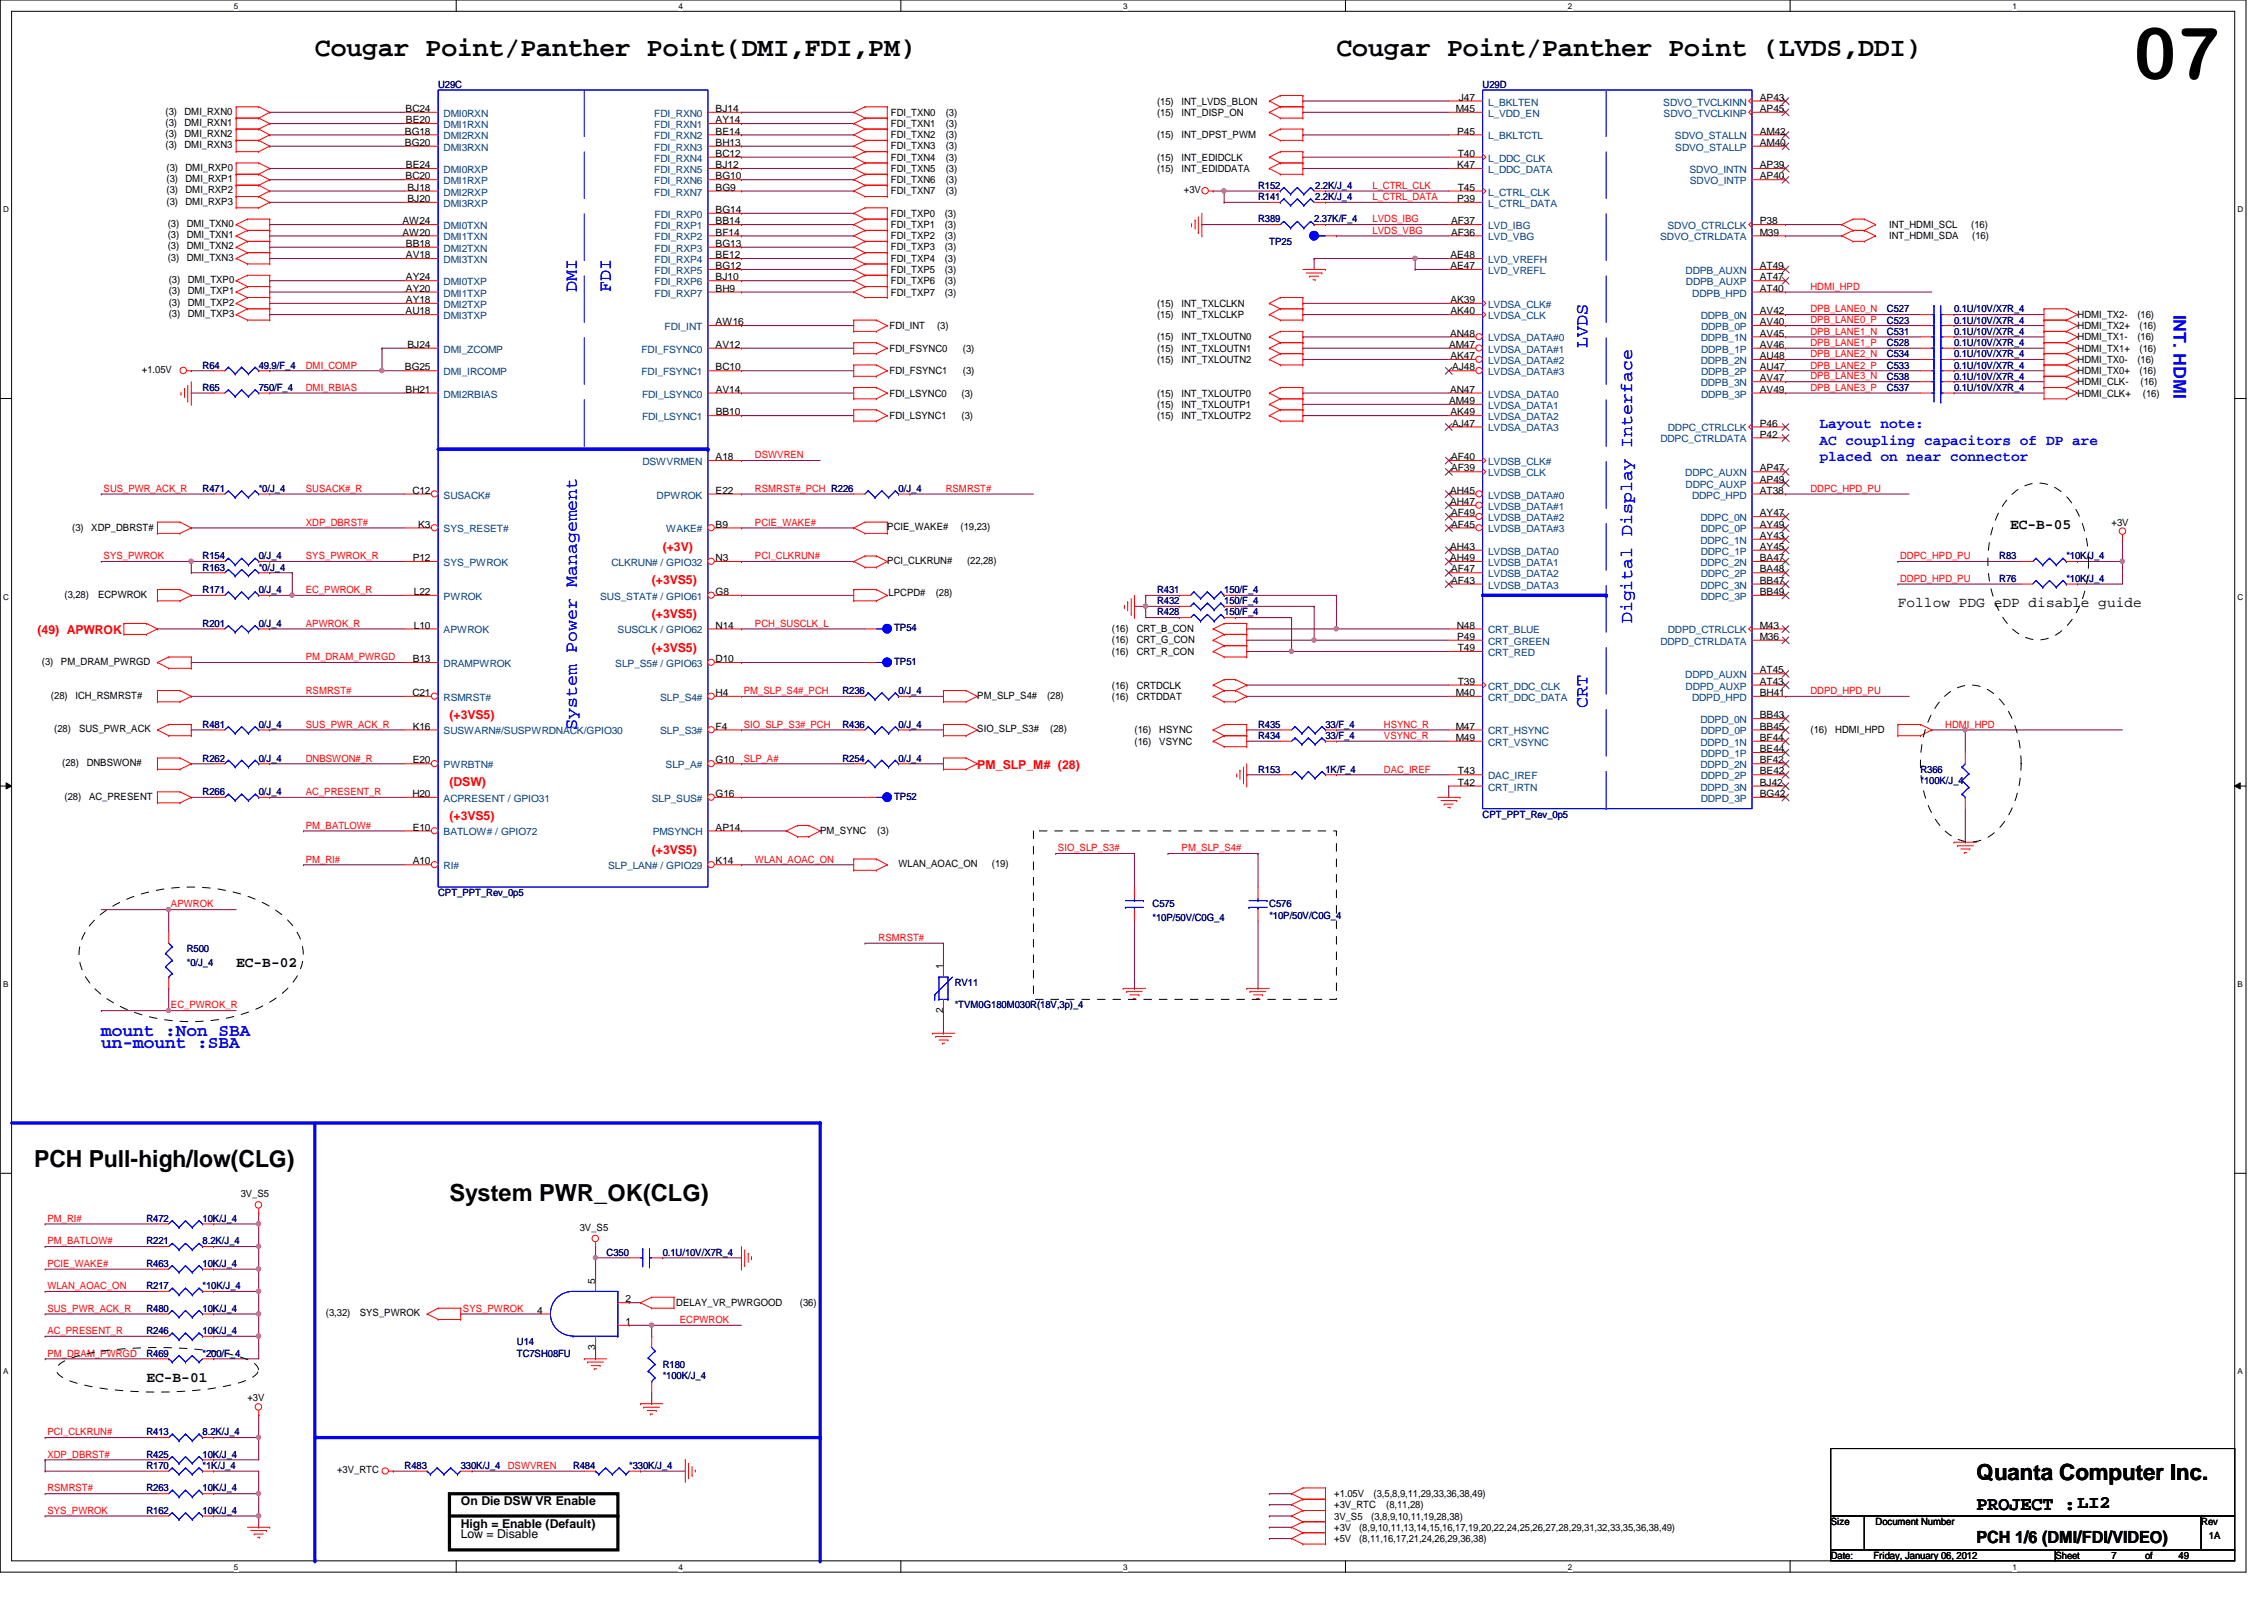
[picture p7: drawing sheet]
<svg xmlns="http://www.w3.org/2000/svg" width="297mm" height="210mm" viewBox="0 0 297 210" stroke-linecap="round" stroke-linejoin="round" font-family="sans-serif">
<defs><g id="words">
<text font-size="9.4" x="279.9" y="10.4">07</text>
<g font-size="3.5">
<text x="41.3" y="7.3">Cougar Point/Panther Point(DMI,FDI,PM)</text>
<text x="175.3" y="7.3">Cougar Point/Panther Point (LVDS,DDI)</text>
</g>
<g font-size="3.1">
<text x="4.5" y="153.2">PCH Pull-high/low(CLG)</text>
<text x="59" y="157.6">System PWR_OK(CLG)</text>
</g>
<text font-size="2.9" x="259.3" y="194.2">Quanta Computer Inc.</text>
<text font-size="2.5" x="259.3" y="198">PROJECT :LI2</text>
<g font-size="2.3" fill="#00f">
<text x="75.7" y="38.3" transform="rotate(-90 75.7 38.3)">DMI</text>
<text x="80.1" y="38.3" transform="rotate(-90 80.1 38.3)">FDI</text>
<text x="285.2" y="41.3" transform="rotate(90 285.2 41.3)">INT. HDMI</text>
<text x="208.3" y="45.7" transform="rotate(-90 208.3 45.7)">LVDS</text>
<text x="214.2" y="81.8" transform="rotate(-90 214.2 81.8)">Digital Display Interface</text>
<text x="75.7" y="95.8" transform="rotate(-90 75.7 95.8)">System Power Management</text>
<text x="208.3" y="92.8" transform="rotate(-90 208.3 92.8)">CRT</text>
<text x="13.3" y="136">mount :Non SBA</text>
<text x="13.3" y="137.5">un-mount :SBA</text>
</g>
<text font-size="2.2" x="259.3" y="202.4">PCH 1/6 (DMI/FDI/VIDEO)</text>
<g font-size="1.9" fill="#00f">
<text x="238.7" y="58.3">AC coupling capacitors of DP are</text>
<text x="238.7" y="56.1">Layout note:</text>
<text x="238.7" y="60.5">placed on near connector</text>
</g>
<g font-size="1.9">
<text x="263.7" y="69.4">EC-B-05</text>
<text x="249" y="79.6">Follow PDG eDP disable guide</text>
<text x="31" y="126.8">EC-B-02</text>
<text x="19.2" y="181.4">EC-B-01</text>
</g>
<g font-size="1.6" fill="#f00">
<text x="85.5" y="76.7">(+3VS5)</text>
<text x="86.9" y="72.3">(+3V)</text>
<text x="4.9" y="83.1">(49) APWROK</text>
<text x="85.5" y="81.1">(+3VS5)</text>
<text x="85.5" y="85.5">(+3VS5)</text>
<text x="59" y="94.4">(+3VS5)</text>
<text x="128.2" y="100.8">PM_SLP_M# (28)</text>
<text x="59" y="107.6">(+3VS5)</text>
<text x="59" y="103.2">(DSW)</text>
<text x="85.5" y="112">(+3VS5)</text>
</g>
<g font-size="1.6">
<text x="60.4" y="197.5">On Die DSW VR Enable</text>
<text x="60.4" y="200.4">High = Enable (Default)</text>
<text x="60.4" y="201.8">Low = Disable</text>
</g>
<g font-size="1.3" fill="#000080">
<text x="57.5" y="11.5">U29C</text>
<text x="194.5" y="11.5">U29D</text>
<text x="165.1" y="29.2">R389</text>
<text x="165.1" y="26.2">R141</text>
<text x="165.1" y="24.8">R152</text>
<text x="172.4" y="29.2">2.37K/F_4</text>
<text x="172.6" y="26.2">2.2K/J_4</text>
<text x="172.6" y="24.8">2.2K/J_4</text>
<text x="166.5" y="32.1">TP25</text>
<text x="247.6" y="41">C527</text>
<text x="256.4" y="41">0.1U/10V/X7R_4</text>
<text x="247.6" y="46.9">C534</text>
<text x="247.6" y="42.5">C523</text>
<text x="247.6" y="43.9">C531</text>
<text x="247.6" y="45.4">C528</text>
<text x="256.4" y="46.9">0.1U/10V/X7R_4</text>
<text x="256.4" y="42.5">0.1U/10V/X7R_4</text>
<text x="256.4" y="43.9">0.1U/10V/X7R_4</text>
<text x="256.4" y="45.4">0.1U/10V/X7R_4</text>
<text x="26.6" y="51.3">R65</text>
<text x="26.6" y="48.3">R64</text>
<text x="33.9" y="51.3">750/F_4</text>
<text x="33.9" y="48.3">49.9/F_4</text>
<text x="247.6" y="51.3">C537</text>
<text x="247.6" y="49.8">C538</text>
<text x="247.6" y="48.3">C533</text>
<text x="256.4" y="51.3">0.1U/10V/X7R_4</text>
<text x="256.4" y="49.8">0.1U/10V/X7R_4</text>
<text x="256.4" y="48.3">0.1U/10V/X7R_4</text>
<text x="26.6" y="64.6">R471</text>
<text x="33.9" y="64.6">*0/J_4</text>
<text x="117.9" y="64.6">0/J_4</text>
<text x="26.6" y="77.8">R171</text>
<text x="26.6" y="74.8">R163</text>
<text x="26.6" y="73.4">R154</text>
<text x="33.9" y="77.8">0/J_4</text>
<text x="33.9" y="74.8">*0/J_4</text>
<text x="33.9" y="73.4">0/J_4</text>
<text x="151.8" y="77.8">R431</text>
<text x="160.6" y="77.8">150/F_4</text>
<text x="262.3" y="73.4">R83</text>
<text x="262.3" y="76.3">R76</text>
<text x="271.1" y="73.4">*10K/J_4</text>
<text x="271.1" y="76.3">*10K/J_4</text>
<text x="26.6" y="82.2">R201</text>
<text x="33.9" y="82.2">0/J_4</text>
<text x="117.3" y="82.8">TP54</text>
<text x="151.8" y="80.7">R428</text>
<text x="151.8" y="79.3">R432</text>
<text x="160.6" y="80.7">150/F_4</text>
<text x="160.6" y="79.3">150/F_4</text>
<text x="117.3" y="87.2">TP51</text>
<text x="26.6" y="95.5">R481</text>
<text x="33.9" y="95.5">0/J_4</text>
<text x="110.5" y="95.5">R436</text>
<text x="110.5" y="91.1">R236</text>
<text x="117.9" y="95.5">0/J_4</text>
<text x="117.9" y="91.1">0/J_4</text>
<text x="165.1" y="95.5">R435</text>
<text x="173.9" y="95.5">33/F_4</text>
<text x="26.6" y="99.9">R262</text>
<text x="33.9" y="99.9">0/J_4</text>
<text x="110.5" y="99.9">R254</text>
<text x="117.9" y="99.9">0/J_4</text>
<text x="165.1" y="101.4">R153</text>
<text x="165.1" y="96.9">R434</text>
<text x="173.9" y="101.4">1K/F_4</text>
<text x="173.9" y="96.9">33/F_4</text>
<text x="252" y="101.4">R366</text>
<text x="26.6" y="104.3">R266</text>
<text x="33.9" y="104.3">0/J_4</text>
<text x="117.3" y="104.9">TP52</text>
<text x="194.5" y="107.3">CPT_PPT_Rev_0p5</text>
<text x="252" y="102.8">*100K/J_4</text>
<text x="57.5" y="117.6">CPT_PPT_Rev_0p5</text>
<text x="151.2" y="119">C575</text>
<text x="166.5" y="119">C576</text>
<text x="24.5" y="124.9">R500</text>
<text x="151.2" y="120.8">*10P/50V/C0G_4</text>
<text x="166.5" y="120.5">*10P/50V/C0G_4</text>
<text x="24.5" y="126.7">*0/J_4</text>
<text x="125.3" y="129.4">RV11</text>
<text x="125.3" y="132.3">*TVM0G180M030R(18V,3p)_4</text>
<text x="19.2" y="160.3">R472</text>
<text x="26.6" y="160.3">10K/J_4</text>
<text x="19.2" y="163.2">R221</text>
<text x="19.2" y="166.2">R463</text>
<text x="26.6" y="163.2">8.2K/J_4</text>
<text x="26.6" y="166.2">10K/J_4</text>
<text x="79.6" y="164.7">C350</text>
<text x="87" y="164.7">0.1U/10V/X7R_4</text>
<text x="19.2" y="169.1">R217</text>
<text x="19.2" y="172.1">R480</text>
<text x="26.6" y="169.1">*10K/J_4</text>
<text x="26.6" y="172.1">10K/J_4</text>
<text x="19.2" y="175">R246</text>
<text x="19.2" y="178">R469</text>
<text x="26.6" y="175">10K/J_4</text>
<text x="26.6" y="178">*200/F_4</text>
<text x="67.8" y="176.5">U14</text>
<text x="67.8" y="178">TC7SH08FU</text>
<text x="86.9" y="179.5">R180</text>
<text x="87" y="180.9">*100K/J_4</text>
<text x="19.2" y="191.2">R425</text>
<text x="19.2" y="188.3">R413</text>
<text x="26.6" y="191.2">10K/J_4</text>
<text x="26.6" y="188.3">8.2K/J_4</text>
<text x="19.2" y="195.7">R263</text>
<text x="19.2" y="192.7">R170</text>
<text x="26.6" y="195.7">10K/J_4</text>
<text x="26.6" y="192.7">*1K/J_4</text>
<text x="53.1" y="192.7">R483</text>
<text x="60.5" y="192.7">330K/J_4</text>
<text x="75.2" y="192.7">R484</text>
<text x="82.5" y="192.7">*330K/J_4</text>
<text x="19.2" y="198.6">R162</text>
<text x="26.6" y="198.6">10K/J_4</text>
</g>
<g font-size="1.3">
<text x="21.7" y="15">(3)</text>
<text x="21.7" y="16.5">(3)</text>
<text x="21.7" y="18">(3)</text>
<text x="24.2" y="15">DMI_RXN0</text>
<text x="24.2" y="16.5">DMI_RXN1</text>
<text x="24.2" y="18">DMI_RXN2</text>
<text x="53.1" y="17.7">BG18</text>
<text x="53.2" y="14.7">BC24</text>
<text x="53.3" y="16.2">BE20</text>
<text x="93.9" y="14.7">BJ14</text>
<text x="93.9" y="16.2">AY14</text>
<text x="93.9" y="17.7">BE14</text>
<text x="116.9" y="15.2">FDI_TXN0</text>
<text x="116.9" y="16.7">FDI_TXN1</text>
<text x="124.1" y="15.2">(3)</text>
<text x="124.1" y="16.7">(3)</text>
<text x="151.8" y="13.7">(15)</text>
<text x="151.8" y="15.2">(15)</text>
<text x="155" y="13.7">INT_LVDS_BLON</text>
<text x="155" y="15.2">INT_DISP_ON</text>
<text x="191" y="14.7">M45</text>
<text x="191.2" y="17.7">P45</text>
<text x="191.4" y="13.2">J47</text>
<text x="230.9" y="17.7">AM42</text>
<text x="230.9" y="13.2">AP43</text>
<text x="230.9" y="14.7">AP45</text>
<text x="21.7" y="19.5">(3)</text>
<text x="21.8" y="22.4">(3)</text>
<text x="21.8" y="23.9">(3)</text>
<text x="24.2" y="19.5">DMI_RXN3</text>
<text x="24.3" y="22.4">DMI_RXP0</text>
<text x="24.3" y="23.9">DMI_RXP1</text>
<text x="53.1" y="19.1">BG20</text>
<text x="53.2" y="23.5">BC20</text>
<text x="53.3" y="22.1">BE24</text>
<text x="93.9" y="19.1">BH13</text>
<text x="93.9" y="20.6">BC12</text>
<text x="93.9" y="22.1">BJ12</text>
<text x="93.9" y="23.5">BG10</text>
<text x="116.9" y="18.1">FDI_TXN2</text>
<text x="116.9" y="19.6">FDI_TXN3</text>
<text x="116.9" y="21.1">FDI_TXN4</text>
<text x="116.9" y="22.6">FDI_TXN5</text>
<text x="124.1" y="18.1">(3)</text>
<text x="124.1" y="19.6">(3)</text>
<text x="124.1" y="21.1">(3)</text>
<text x="124.1" y="22.6">(3)</text>
<text x="151.8" y="18.1">(15)</text>
<text x="151.8" y="21.1">(15)</text>
<text x="151.8" y="22.6">(15)</text>
<text x="155" y="18.1">INT_DPST_PWM</text>
<text x="155" y="21.1">INT_EDIDCLK</text>
<text x="155" y="22.6">INT_EDIDDATA</text>
<text x="191.2" y="22.1">K47</text>
<text x="191.3" y="20.6">T40</text>
<text x="230.9" y="19.1">AM40</text>
<text x="230.9" y="23.5">AP40</text>
<text x="230.9" y="22.1">AP39</text>
<text x="21.8" y="25.4">(3)</text>
<text x="21.8" y="26.8">(3)</text>
<text x="22" y="29.8">(3)</text>
<text x="24.3" y="25.4">DMI_RXP2</text>
<text x="24.3" y="26.8">DMI_RXP3</text>
<text x="24.5" y="29.8">DMI_TXN0</text>
<text x="52.8" y="29.4">AW24</text>
<text x="53.5" y="25">BJ18</text>
<text x="53.5" y="26.5">BJ20</text>
<text x="93.9" y="25">BG9</text>
<text x="93.9" y="27.9">BG14</text>
<text x="93.9" y="29.4">BB14</text>
<text x="116.9" y="24">FDI_TXN6</text>
<text x="116.9" y="25.5">FDI_TXN7</text>
<text x="116.9" y="29.9">FDI_TXP1</text>
<text x="116.9" y="28.4">FDI_TXP0</text>
<text x="124" y="29.9">(3)</text>
<text x="124" y="28.4">(3)</text>
<text x="124.1" y="24">(3)</text>
<text x="124.1" y="25.5">(3)</text>
<text x="155.3" y="25.4">+3V</text>
<text x="190.4" y="29.4">AF37</text>
<text x="191.2" y="26.5">P39</text>
<text x="191.3" y="25">T45</text>
<text x="230.9" y="29.4">P38</text>
<text x="247.9" y="29.9">INT_HDMI_SCL</text>
<text x="258.6" y="29.9">(16)</text>
<text x="22" y="31.2">(3)</text>
<text x="22" y="32.7">(3)</text>
<text x="22" y="34.2">(3)</text>
<text x="24.5" y="31.2">DMI_TXN1</text>
<text x="24.5" y="32.7">DMI_TXN2</text>
<text x="24.5" y="34.2">DMI_TXN3</text>
<text x="52.8" y="30.9">AW20</text>
<text x="53.3" y="32.4">BB18</text>
<text x="53.3" y="33.9">AV18</text>
<text x="93.9" y="30.9">BF14</text>
<text x="93.9" y="32.4">BG13</text>
<text x="93.9" y="33.9">BE12</text>
<text x="93.9" y="35.3">BG12</text>
<text x="116.9" y="34.3">FDI_TXP4</text>
<text x="116.9" y="35.8">FDI_TXP5</text>
<text x="116.9" y="31.4">FDI_TXP2</text>
<text x="116.9" y="32.9">FDI_TXP3</text>
<text x="124" y="34.3">(3)</text>
<text x="124" y="35.8">(3)</text>
<text x="124" y="31.4">(3)</text>
<text x="124" y="32.9">(3)</text>
<text x="190.3" y="33.9">AE48</text>
<text x="190.3" y="35.3">AE47</text>
<text x="190.4" y="30.9">AF36</text>
<text x="230.9" y="30.9">M39</text>
<text x="230.9" y="35.3">AT49</text>
<text x="247.9" y="31.4">INT_HDMI_SDA</text>
<text x="258.7" y="31.4">(16)</text>
<text x="22.1" y="37.1">(3)</text>
<text x="22.1" y="38.6">(3)</text>
<text x="22.1" y="40.1">(3)</text>
<text x="22.1" y="41.6">(3)</text>
<text x="24.6" y="37.1">DMI_TXP0</text>
<text x="24.6" y="38.6">DMI_TXP1</text>
<text x="24.6" y="40.1">DMI_TXP2</text>
<text x="24.6" y="41.6">DMI_TXP3</text>
<text x="53.2" y="41.2">AU18</text>
<text x="53.3" y="36.8">AY24</text>
<text x="53.3" y="38.3">AY20</text>
<text x="53.3" y="39.8">AY18</text>
<text x="93.9" y="36.8">BJ10</text>
<text x="93.9" y="38.3">BH9</text>
<text x="116.9" y="37.3">FDI_TXP6</text>
<text x="116.9" y="38.8">FDI_TXP7</text>
<text x="124" y="37.3">(3)</text>
<text x="124" y="38.8">(3)</text>
<text x="151.8" y="41.7">(15)</text>
<text x="151.8" y="40.2">(15)</text>
<text x="155" y="41.7">INT_TXLCLKP</text>
<text x="155" y="40.2">INT_TXLCLKN</text>
<text x="190.3" y="39.8">AK39</text>
<text x="190.3" y="41.2">AK40</text>
<text x="230.9" y="38.3">AT40</text>
<text x="230.9" y="41.2">AV42</text>
<text x="230.9" y="36.8">AT47</text>
<text x="272.6" y="41.7">HDMI_TX2-</text>
<text x="280.4" y="41.7">(16)</text>
<text x="53.5" y="45.6">BJ24</text>
<text x="93.9" y="45.6">AV12</text>
<text x="93.9" y="42.7">AW16</text>
<text x="116.7" y="43.2">FDI_INT</text>
<text x="116.7" y="46.1">FDI_FSYNC0</text>
<text x="122.9" y="43.2">(3)</text>
<text x="126.3" y="46.1">(3)</text>
<text x="151.8" y="44.7">(15)</text>
<text x="151.8" y="46.1">(15)</text>
<text x="151.8" y="47.6">(15)</text>
<text x="155" y="44.7">INT_TXLOUTN0</text>
<text x="155" y="46.1">INT_TXLOUTN1</text>
<text x="155" y="47.6">INT_TXLOUTN2</text>
<text x="190.1" y="45.6">AM47</text>
<text x="190.3" y="44.2">AN48</text>
<text x="190.3" y="47.1">AK47</text>
<text x="230.9" y="42.7">AV40</text>
<text x="230.9" y="45.6">AV46</text>
<text x="230.9" y="44.2">AV45</text>
<text x="230.9" y="47.1">AU48</text>
<text x="272.6" y="47.6">HDMI_TX0-</text>
<text x="272.6" y="46.1">HDMI_TX1+</text>
<text x="272.6" y="44.7">HDMI_TX1-</text>
<text x="272.6" y="43.2">HDMI_TX2+</text>
<text x="280.4" y="47.6">(16)</text>
<text x="280.4" y="44.7">(16)</text>
<text x="280.7" y="46.1">(16)</text>
<text x="280.7" y="43.2">(16)</text>
<text x="18.6" y="48.9">+1.05V</text>
<text x="53.1" y="48.6">BG25</text>
<text x="53.2" y="51.5">BH21</text>
<text x="93.9" y="48.6">BC10</text>
<text x="93.9" y="51.5">AV14</text>
<text x="116.7" y="49.1">FDI_FSYNC1</text>
<text x="116.7" y="52">FDI_LSYNC0</text>
<text x="126.2" y="52">(3)</text>
<text x="126.3" y="49.1">(3)</text>
<text x="151.8" y="52">(15)</text>
<text x="151.8" y="53.5">(15)</text>
<text x="155" y="52">INT_TXLOUTP0</text>
<text x="155" y="53.5">INT_TXLOUTP1</text>
<text x="190.1" y="53">AM49</text>
<text x="190.3" y="51.5">AN47</text>
<text x="190.5" y="48.6">AJ48</text>
<text x="230.9" y="48.6">AU47</text>
<text x="230.9" y="51.5">AV49</text>
<text x="230.9" y="50">AV47</text>
<text x="272.6" y="49.1">HDMI_TX0+</text>
<text x="272.6" y="52">HDMI_CLK+</text>
<text x="272.6" y="50.5">HDMI_CLK-</text>
<text x="280.7" y="49.1">(16)</text>
<text x="280.8" y="50.5">(16)</text>
<text x="281.1" y="52">(16)</text>
<text x="93.9" y="54.5">BB10</text>
<text x="116.7" y="54.9">FDI_LSYNC1</text>
<text x="126.2" y="54.9">(3)</text>
<text x="151.8" y="54.9">(15)</text>
<text x="155" y="54.9">INT_TXLOUTP2</text>
<text x="190.3" y="54.5">AK49</text>
<text x="190.5" y="56">AJ47</text>
<text x="230.9" y="56">P46</text>
<text x="230.9" y="57.4">P42</text>
<text x="54.1" y="64.8">C12</text>
<text x="93.9" y="64.8">E22</text>
<text x="93.9" y="60.4">A18</text>
<text x="190.3" y="64.8">AH45</text>
<text x="190.4" y="60.4">AF40</text>
<text x="190.4" y="61.8">AF39</text>
<text x="230.9" y="61.8">AP47</text>
<text x="230.9" y="63.3">AP49</text>
<text x="230.9" y="64.8">AT38</text>
<text x="9.5" y="69.7">(3)</text>
<text x="12" y="69.7">XDP_DBRST#</text>
<text x="54.9" y="69.2">K3</text>
<text x="93.9" y="69.2">B9</text>
<text x="116.4" y="69.6">PCIE_WAKE#</text>
<text x="126" y="69.6">(19,23)</text>
<text x="190.3" y="66.3">AH47</text>
<text x="190.4" y="67.7">AF49</text>
<text x="190.4" y="69.2">AF45</text>
<text x="230.9" y="67.7">AY47</text>
<text x="230.9" y="70.7">AY43</text>
<text x="230.9" y="69.2">AY49</text>
<text x="277" y="69">+3V</text>
<text x="54.1" y="73.6">P12</text>
<text x="93.9" y="73.6">N3</text>
<text x="116.4" y="74">PCI_CLKRUN#</text>
<text x="126.9" y="74">(22,28)</text>
<text x="190.3" y="72.1">AH43</text>
<text x="190.3" y="73.6">AH49</text>
<text x="190.4" y="75.1">AF47</text>
<text x="190.4" y="76.6">AF43</text>
<text x="230.9" y="73.6">BA47</text>
<text x="230.9" y="76.6">BB47</text>
<text x="230.9" y="72.1">AY45</text>
<text x="230.9" y="75.1">BA48</text>
<text x="8.5" y="78.4">(3,28)</text>
<text x="12.9" y="78.4">ECPWROK</text>
<text x="54.3" y="78.1">L22</text>
<text x="54.3" y="82.5">L10</text>
<text x="93.9" y="78.1">G8</text>
<text x="93.9" y="82.5">N14</text>
<text x="116.6" y="78.2">LPCPD#</text>
<text x="122.8" y="78.2">(28)</text>
<text x="145.9" y="83">(16)</text>
<text x="149.1" y="83">CRT_B_CON</text>
<text x="191.1" y="82.5">N48</text>
<text x="191.2" y="83.9">P49</text>
<text x="230.9" y="78.1">BB49</text>
<text x="230.9" y="82.5">M43</text>
<text x="230.9" y="83.9">M36</text>
<text x="5.5" y="87.2">(3)</text>
<text x="8" y="87.2">PM_DRAM_PWRGD</text>
<text x="54.1" y="86.9">B13</text>
<text x="93.9" y="86.9">D10</text>
<text x="145.9" y="85.9">(16)</text>
<text x="145.9" y="84.4">(16)</text>
<text x="149.1" y="85.9">CRT_R_CON</text>
<text x="149.1" y="84.4">CRT_G_CON</text>
<text x="191.3" y="89.8">T39</text>
<text x="191.3" y="85.4">T49</text>
<text x="230.9" y="88.3">AT45</text>
<text x="230.9" y="89.8">AT43</text>
<text x="6.7" y="91.7">(28)</text>
<text x="9.9" y="91.7">ICH_RSMRST#</text>
<text x="54.1" y="91.3">C21</text>
<text x="54.1" y="95.7">K16</text>
<text x="93.9" y="95.7">F4</text>
<text x="93.9" y="91.3">H4</text>
<text x="128.2" y="91.7">PM_SLP_S4#</text>
<text x="137.4" y="91.7">(28)</text>
<text x="145.9" y="90.3">(16)</text>
<text x="145.9" y="91.8">(16)</text>
<text x="149.1" y="90.3">CRTDCLK</text>
<text x="149.1" y="91.8">CRTDDAT</text>
<text x="191" y="91.3">M40</text>
<text x="191" y="95.7">M47</text>
<text x="230.9" y="94.2">BB43</text>
<text x="230.9" y="95.7">BB45</text>
<text x="230.9" y="91.3">BH41</text>
<text x="7.1" y="96.1">(28)</text>
<text x="8.2" y="100.5">(28)</text>
<text x="10.4" y="96.1">SUS_PWR_ACK</text>
<text x="11.4" y="100.5">DNBSWON#</text>
<text x="54.1" y="100.2">E20</text>
<text x="93.9" y="100.2">G10</text>
<text x="128.2" y="96.1">SIO_SLP_S3#</text>
<text x="137.8" y="96.1">(28)</text>
<text x="148.8" y="97.7">(16)</text>
<text x="148.8" y="96.2">(16)</text>
<text x="152.1" y="96.2">HSYNC</text>
<text x="152.1" y="97.7">VSYNC</text>
<text x="191" y="97.2">M49</text>
<text x="191.3" y="101.6">T43</text>
<text x="230.9" y="100.2">BF42</text>
<text x="230.9" y="97.2">BF44</text>
<text x="230.9" y="101.6">BE42</text>
<text x="230.9" y="98.7">BE44</text>
<text x="237.5" y="96.2">(16)</text>
<text x="240.8" y="96.2">HDMI_HPD</text>
<text x="8.5" y="104.9">(28)</text>
<text x="11.7" y="104.9">AC_PRESENT</text>
<text x="54.1" y="104.6">H20</text>
<text x="93.9" y="104.6">G16</text>
<text x="191.3" y="103.1">T42</text>
<text x="230.9" y="103.1">BJ42</text>
<text x="230.9" y="104.6">BG42</text>
<text x="54.1" y="113.4">A10</text>
<text x="54.1" y="109">E10</text>
<text x="93.9" y="109">AP14</text>
<text x="93.9" y="113.4">K14</text>
<text x="107.6" y="109.3">PM_SYNC</text>
<text x="115.1" y="109.3">(3)</text>
<text x="117.9" y="113.7">WLAN_AOAC_ON</text>
<text x="130.1" y="113.7">(19)</text>
<text x="123.7" y="127.2" transform="rotate(-90 123.7 127.2)">1</text>
<text x="123.7" y="132.9" transform="rotate(-90 123.7 132.9)">2</text>
<text x="31.6" y="157.1">3V_S5</text>
<text x="76.1" y="161.5">3V_S5</text>
<text x="42.8" y="172.7">(3,32)</text>
<text x="47.2" y="172.7">SYS_PWROK</text>
<text x="70.5" y="172.3">4</text>
<text x="78.1" y="168.4" transform="rotate(-90 78.1 168.4)">5</text>
<text x="82.1" y="170.9">2</text>
<text x="82.1" y="173.8">1</text>
<text x="88.7" y="171.4">DELAY_VR_PWRGOOD</text>
<text x="104.9" y="171.4">(36)</text>
<text x="78.1" y="177.1" transform="rotate(-90 78.1 177.1)">3</text>
<text x="32.5" y="183.9">+3V</text>
<text x="44.2" y="193.3">+3V_RTC</text>
<text x="175" y="197.9">+3V_RTC</text>
<text x="175" y="196.4">+1.05V</text>
<text x="180.2" y="196.4">(3,5,8,9,11,29,33,36,38,49)</text>
<text x="181.9" y="197.9">(8,11,28)</text>
<text x="175" y="200.8">+3V</text>
<text x="175" y="199.3">3V_S5</text>
<text x="175" y="202.3">+5V</text>
<text x="178.3" y="200.8">(8,9,10,11,13,14,15,16,17,19,20,22,24,25,26,27,28,29,31,32,33,35,36,38,49)</text>
<text x="178.3" y="202.3">(8,11,16,17,21,24,26,29,36,38)</text>
<text x="179.9" y="199.3">(3,8,9,10,11,19,28,38)</text>
<text x="240.2" y="200.1">Size</text>
<text x="246.1" y="200.1">Document Number</text>
<text x="288.8" y="200.1">Rev</text>
<text x="289.8" y="201.8">1A</text>
<text x="240.2" y="204.5">Date:</text>
<text x="245.8" y="204.5">Friday, January 06, 2012</text>
<text x="269.7" y="204.5">Sheet</text>
<text x="277" y="204.5">7</text>
<text x="281.4" y="204.5">of</text>
<text x="285.8" y="204.5">49</text>
</g>
<g font-size="1.3" fill="#004080">
<text x="58.2" y="15.3">DMI0RXN</text>
<text x="58.2" y="16.8">DMI1RXN</text>
<text x="85.8" y="15.3">FDI_RXN0</text>
<text x="85.8" y="16.8">FDI_RXN1</text>
<text x="195.2" y="13.8">L_BKLTEN</text>
<text x="195.2" y="15.3">L_VDD_EN</text>
<text x="218.2" y="13.8">SDVO_TVCLKINN</text>
<text x="218.3" y="15.3">SDVO_TVCLKINP</text>
<text x="58.2" y="18.3">DMI2RXN</text>
<text x="58.2" y="19.8">DMI3RXN</text>
<text x="58.2" y="22.7">DMI0RXP</text>
<text x="85.8" y="18.3">FDI_RXN2</text>
<text x="85.8" y="19.8">FDI_RXN3</text>
<text x="85.8" y="21.2">FDI_RXN4</text>
<text x="85.8" y="22.7">FDI_RXN5</text>
<text x="195.2" y="18.3">L_BKLTCTL</text>
<text x="195.2" y="21.2">L_DDC_CLK</text>
<text x="195.2" y="22.7">L_DDC_DATA</text>
<text x="219.7" y="18.3">SDVO_STALLN</text>
<text x="219.8" y="19.8">SDVO_STALLP</text>
<text x="221.7" y="22.7">SDVO_INTN</text>
<text x="58.2" y="24.2">DMI1RXP</text>
<text x="58.2" y="25.7">DMI2RXP</text>
<text x="58.2" y="27.1">DMI3RXP</text>
<text x="85.8" y="24.2">FDI_RXN6</text>
<text x="85.8" y="25.7">FDI_RXN7</text>
<text x="85.9" y="28.6">FDI_RXP0</text>
<text x="195.2" y="25.7">L_CTRL_CLK</text>
<text x="195.2" y="27.1">L_CTRL_DATA</text>
<text x="221.7" y="24.2">SDVO_INTP</text>
<text x="58.2" y="30.1">DMI0TXN</text>
<text x="58.2" y="31.5">DMI1TXN</text>
<text x="58.2" y="33">DMI2TXN</text>
<text x="58.2" y="34.5">DMI3TXN</text>
<text x="85.9" y="30.1">FDI_RXP1</text>
<text x="85.9" y="31.5">FDI_RXP2</text>
<text x="85.9" y="33">FDI_RXP3</text>
<text x="85.9" y="34.5">FDI_RXP4</text>
<text x="85.9" y="35.9">FDI_RXP5</text>
<text x="195.2" y="34.5">LVD_VREFH</text>
<text x="195.2" y="35.9">LVD_VREFL</text>
<text x="195.2" y="30.1">LVD_IBG</text>
<text x="195.2" y="31.5">LVD_VBG</text>
<text x="217.8" y="31.5">SDVO_CTRLDATA</text>
<text x="218.8" y="30.1">SDVO_CTRLCLK</text>
<text x="221.1" y="35.9">DDPB_AUXN</text>
<text x="58.2" y="37.4">DMI0TXP</text>
<text x="58.2" y="38.9">DMI1TXP</text>
<text x="58.2" y="40.4">DMI2TXP</text>
<text x="58.2" y="41.9">DMI3TXP</text>
<text x="85.9" y="37.4">FDI_RXP6</text>
<text x="85.9" y="38.9">FDI_RXP7</text>
<text x="195.2" y="40.4">LVDSA_CLK#</text>
<text x="195.2" y="41.9">LVDSA_CLK</text>
<text x="221.2" y="37.4">DDPB_AUXP</text>
<text x="222" y="38.9">DDPB_HPD</text>
<text x="223.1" y="41.9">DDPB_0N</text>
<text x="58.2" y="46.3">DMI_ZCOMP</text>
<text x="84.2" y="46.3">FDI_FSYNC0</text>
<text x="87.2" y="43.3">FDI_INT</text>
<text x="195.2" y="44.8">LVDSA_DATA#0</text>
<text x="195.2" y="46.3">LVDSA_DATA#1</text>
<text x="195.2" y="47.8">LVDSA_DATA#2</text>
<text x="223.1" y="44.8">DDPB_1N</text>
<text x="223.1" y="47.8">DDPB_2N</text>
<text x="223.2" y="43.3">DDPB_0P</text>
<text x="223.2" y="46.3">DDPB_1P</text>
<text x="58.2" y="49.2">DMI_IRCOMP</text>
<text x="58.2" y="52.2">DMI2RBIAS</text>
<text x="84.2" y="49.2">FDI_FSYNC1</text>
<text x="84.2" y="52.2">FDI_LSYNC0</text>
<text x="195.2" y="49.2">LVDSA_DATA#3</text>
<text x="195.2" y="52.2">LVDSA_DATA0</text>
<text x="195.2" y="53.6">LVDSA_DATA1</text>
<text x="223.1" y="50.7">DDPB_3N</text>
<text x="223.2" y="49.2">DDPB_2P</text>
<text x="223.2" y="52.2">DDPB_3P</text>
<text x="84.2" y="55.1">FDI_LSYNC1</text>
<text x="195.2" y="55.1">LVDSA_DATA2</text>
<text x="195.2" y="56.6">LVDSA_DATA3</text>
<text x="217.8" y="58">DDPC_CTRLDATA</text>
<text x="218.8" y="56.6">DDPC_CTRLCLK</text>
<text x="58.2" y="65.4">SUSACK#</text>
<text x="84.3" y="61">DSWVRMEN</text>
<text x="86.1" y="65.4">DPWROK</text>
<text x="195.2" y="61">LVDSB_CLK#</text>
<text x="195.2" y="62.5">LVDSB_CLK</text>
<text x="195.2" y="65.4">LVDSB_DATA#0</text>
<text x="221.1" y="62.5">DDPC_AUXN</text>
<text x="221.1" y="64">DDPC_AUXP</text>
<text x="222" y="65.4">DDPC_HPD</text>
<text x="58.2" y="69.8">SYS_RESET#</text>
<text x="87.4" y="69.8">WAKE#</text>
<text x="195.2" y="66.9">LVDSB_DATA#1</text>
<text x="195.2" y="68.4">LVDSB_DATA#2</text>
<text x="195.2" y="69.8">LVDSB_DATA#3</text>
<text x="223.1" y="68.4">DDPC_0N</text>
<text x="223.1" y="71.3">DDPC_1N</text>
<text x="223.1" y="69.8">DDPC_0P</text>
<text x="58.2" y="74.3">SYS_PWROK</text>
<text x="80.2" y="74.3">CLKRUN# / GPIO32</text>
<text x="195.2" y="72.8">LVDSB_DATA0</text>
<text x="195.2" y="74.3">LVDSB_DATA1</text>
<text x="195.2" y="75.7">LVDSB_DATA2</text>
<text x="195.2" y="77.2">LVDSB_DATA3</text>
<text x="223.1" y="74.3">DDPC_2N</text>
<text x="223.1" y="77.2">DDPC_3N</text>
<text x="223.1" y="72.8">DDPC_1P</text>
<text x="223.1" y="75.7">DDPC_2P</text>
<text x="58.2" y="78.7">PWROK</text>
<text x="58.2" y="83.1">APWROK</text>
<text x="78.7" y="78.7">SUS_STAT# / GPIO61</text>
<text x="81" y="83.1">SUSCLK / GPIO62</text>
<text x="195.2" y="83.1">CRT_BLUE</text>
<text x="218.8" y="83.1">DDPD_CTRLCLK</text>
<text x="223.1" y="78.7">DDPC_3P</text>
<text x="58.2" y="87.5">DRAMPWROK</text>
<text x="80.7" y="87.5">SLP_S5# / GPIO63</text>
<text x="195.2" y="84.6">CRT_GREEN</text>
<text x="195.2" y="86.1">CRT_RED</text>
<text x="217.8" y="84.6">DDPD_CTRLDATA</text>
<text x="221.1" y="89">DDPD_AUXN</text>
<text x="58.2" y="91.9">RSMRST#</text>
<text x="86.6" y="91.9">SLP_S4#</text>
<text x="195.2" y="90.5">CRT_DDC_CLK</text>
<text x="195.2" y="91.9">CRT_DDC_DATA</text>
<text x="221.1" y="90.5">DDPD_AUXP</text>
<text x="222" y="91.9">DDPD_HPD</text>
<text x="223.1" y="94.9">DDPD_0N</text>
<text x="58.2" y="100.8">PWRBTN#</text>
<text x="58.2" y="96.4">SUSWARN#/SUSPWRDNACK/GPIO30</text>
<text x="86.6" y="96.4">SLP_S3#</text>
<text x="87.3" y="100.8">SLP_A#</text>
<text x="195.2" y="96.4">CRT_HSYNC</text>
<text x="195.2" y="97.8">CRT_VSYNC</text>
<text x="223.1" y="100.8">DDPD_2N</text>
<text x="223.1" y="97.8">DDPD_1N</text>
<text x="223.1" y="96.4">DDPD_0P</text>
<text x="223.1" y="99.3">DDPD_1P</text>
<text x="58.2" y="105.2">ACPRESENT / GPIO31</text>
<text x="85.5" y="105.2">SLP_SUS#</text>
<text x="195.2" y="103.7">CRT_IRTN</text>
<text x="195.2" y="102.2">DAC_IREF</text>
<text x="223.1" y="103.7">DDPD_3N</text>
<text x="223.1" y="102.2">DDPD_2P</text>
<text x="223.1" y="105.2">DDPD_3P</text>
<text x="58.2" y="109.6">BATLOW# / GPIO72</text>
<text x="85.6" y="109.6">PMSYNCH</text>
<text x="58.2" y="114">RI#</text>
<text x="79.8" y="114">SLP_LAN# / GPIO29</text>
</g>
<g font-size="1.3" fill="#f00">
<text x="180.1" y="24.8">L_CTRL_CLK</text>
<text x="180.1" y="26.2">L_CTRL_DATA</text>
<text x="180.1" y="29.2">LVDS_IBG</text>
<text x="180.1" y="30.6">LVDS_VBG</text>
<text x="237.5" y="38">HDMI_HPD</text>
<text x="237.5" y="41">DPB_LANE0_N</text>
<text x="237.5" y="45.4">DPB_LANE1_P</text>
<text x="237.5" y="43.9">DPB_LANE1_N</text>
<text x="237.5" y="42.4">DPB_LANE0_P</text>
<text x="237.5" y="46.9">DPB_LANE2_N</text>
<text x="40.1" y="51.3">DMI_RBIAS</text>
<text x="40.1" y="48.3">DMI_COMP</text>
<text x="237.5" y="49.8">DPB_LANE3_N</text>
<text x="237.5" y="48.3">DPB_LANE2_P</text>
<text x="237.5" y="51.3">DPB_LANE3_P</text>
<text x="13.6" y="64.5">SUS_PWR_ACK_R</text>
<text x="40.1" y="64.5">SUSACK#_R</text>
<text x="99.1" y="60.1">DSWVREN</text>
<text x="99.1" y="64.5">RSMRST#_PCH R226</text>
<text x="124.1" y="64.5">RSMRST#</text>
<text x="237.5" y="64.5">DDPC_HPD_PU</text>
<text x="40.1" y="69">XDP_DBRST#</text>
<text x="99.1" y="69">PCIE_WAKE#</text>
<text x="13.6" y="73.4">SYS_PWROK</text>
<text x="40.1" y="77.8">EC_PWROK_R</text>
<text x="40.1" y="73.4">SYS_PWROK_R</text>
<text x="99.1" y="73.4">PCI_CLKRUN#</text>
<text x="249.3" y="73.4">DDPC_HPD_PU</text>
<text x="249.3" y="76.3">DDPD_HPD_PU</text>
<text x="40.1" y="82.2">APWROK_R</text>
<text x="99.1" y="82.2">PCH_SUSCLK_L</text>
<text x="40.1" y="86.6">PM_DRAM_PWRGD</text>
<text x="40.1" y="91.1">RSMRST#</text>
<text x="40.1" y="95.5">SUS_PWR_ACK_R</text>
<text x="97.6" y="95.5">SIO_SLP_S3#_PCH</text>
<text x="97.6" y="91.1">PM_SLP_S4#_PCH</text>
<text x="181.6" y="95.5">HSYNC_R</text>
<text x="237.5" y="91.1">DDPD_HPD_PU</text>
<text x="255.2" y="95.5">HDMI_HPD</text>
<text x="40.1" y="99.9">DNBSWON#_R</text>
<text x="97.6" y="99.9">SLP_A#</text>
<text x="181.6" y="101.3">DAC_IREF</text>
<text x="181.6" y="96.9">VSYNC_R</text>
<text x="40.1" y="104.3">AC_PRESENT_R</text>
<text x="40.1" y="108.7">PM_BATLOW#</text>
<text x="40.1" y="113.2">PM_RI#</text>
<text x="99.1" y="113.2">WLAN_AOAC_ON</text>
<text x="138.8" y="111.7">SIO_SLP_S3#</text>
<text x="155" y="111.7">PM_SLP_S4#</text>
<text x="22.4" y="119">APWROK</text>
<text x="115.3" y="123.4">RSMRST#</text>
<text x="22.4" y="132.3">EC_PWROK_R</text>
<text x="6.2" y="160.3">PM_RI#</text>
<text x="6.2" y="163.2">PM_BATLOW#</text>
<text x="6.2" y="166.2">PCIE_WAKE#</text>
<text x="6.2" y="169.1">WLAN_AOAC_ON</text>
<text x="6.2" y="172.1">SUS_PWR_ACK_R</text>
<text x="60.7" y="172.1">SYS_PWROK</text>
<text x="89.2" y="173.6">ECPWROK</text>
<text x="6.2" y="175">AC_PRESENT_R</text>
<text x="6.2" y="178">PM_DRAM_PWRGD</text>
<text x="6.2" y="191.2">XDP_DBRST#</text>
<text x="6.2" y="188.3">PCI_CLKRUN#</text>
<text x="6.2" y="195.7">RSMRST#</text>
<text x="66.6" y="192.7">DSWVREN</text>
<text x="6.2" y="198.6">SYS_PWROK</text>
</g>
<g font-size="1.1">
<text x="30.7" y="1.1">5</text>
<text x="89" y="1.1">4</text>
<text x="147.4" y="1.1">3</text>
<text x="205.7" y="1.1">2</text>
<text x="264" y="1.1">1</text>
<text x=".4" y="27.9">D</text>
<text x="293.6" y="27.9">D</text>
<text x=".4" y="78.7">C</text>
<text x="293.6" y="78.7">C</text>
<text x=".4" y="129.5">B</text>
<text x="293.6" y="129.5">B</text>
<text x=".4" y="180.3">A</text>
<text x="293.6" y="180.3">A</text>
<text x="30.7" y="205.9">5</text>
<text x="89" y="205.9">4</text>
<text x="147.4" y="205.9">3</text>
<text x="205.7" y="205.9">2</text>
<text x="264" y="205.9">1</text>
</g>
</g></defs>
<path d="M0 0h294.7v206.2h-294.7zM1.5 1.5h291.7v203.3h-291.7z" fill="none" stroke="#000" stroke-width=".13"/>
<g fill="#fff">
<path d="M30.7 .2h.6v1.2h-.6z"/>
<path d="M30.7 204.9h.6v1.2h-.6z"/>
</g>
<path d="M59.9 0v1.5M59.9 204.8v1.4" fill="none" stroke="#000" stroke-width=".13"/>
<g fill="#fff">
<path d="M89 .2h.6v1.2h-.6z"/>
<path d="M89 204.9h.6v1.2h-.6z"/>
</g>
<path d="M118.2 0v1.5M118.2 204.8v1.4" fill="none" stroke="#000" stroke-width=".13"/>
<g fill="#fff">
<path d="M147.4 .2h.6v1.2h-.6z"/>
<path d="M147.4 204.9h.6v1.2h-.6z"/>
</g>
<path d="M176.5 0v1.5M176.5 204.8v1.4" fill="none" stroke="#000" stroke-width=".13"/>
<g fill="#fff">
<path d="M205.7 .2h.6v1.2h-.6z"/>
<path d="M205.7 204.9h.6v1.2h-.6z"/>
</g>
<path d="M234.9 0v1.5M234.9 204.8v1.4" fill="none" stroke="#000" stroke-width=".13"/>
<g fill="#fff">
<path d="M264 .2h.6v1.2h-.6z"/>
<path d="M264 204.9h.6v1.2h-.6z"/>
<path d="M.4 26.9h.8v1.2h-.8z"/>
<path d="M293.6 26.9h.7v1.2h-.7z"/>
<path d="M.4 77.7h.8v1.2h-.8z"/>
<path d="M293.6 77.7h.7v1.2h-.7z"/>
</g>
<path d="M0 52.3h1.5M293.2 52.3h1.5" fill="none" stroke="#000" stroke-width=".13"/>
<g fill="#fff">
<path d="M.4 128.5h.7v1.2h-.7z"/>
<path d="M293.6 128.5h.7v1.2h-.7z"/>
</g>
<path d="M0 103.1h1.5M.8 102.7l.7 .4-.7 .4zM293.2 103.1l.7-.4v.8zM293.2 103.1h1.5" fill="none" stroke="#000" stroke-width=".13"/>
<path d="M.8 102.7l.7 .4-.7 .4zM293.2 103.1l.7-.4v.8z" fill="#000"/>
<g fill="#fff">
<path d="M.4 179.3h.7v1.2h-.7z"/>
<path d="M293.6 179.3h.7v1.2h-.7z"/>
</g>
<path d="M0 153.9h1.5M293.2 153.9h1.5" fill="none" stroke="#000" stroke-width=".13"/>
<g fill="none" stroke="#800040" stroke-width=".13">
<path d="M35.4 14.7h.1M35.4 16.2h.1M35.4 17.7h.1M35.4 19.2h.1M35.4 14.7h17.7M35.4 16.2h17.7M35.4 17.7h17.7M35.4 19.2h17.7M35.4 22.1h.1M35.4 23.6h.1M35.4 25.1h.1M35.4 26.5h.1"/>
<path d="M35.4 29.5h.1M35.4 30.9h.1M35.4 32.4h.1M35.4 33.9h.1M35.4 36.8h.1M35.4 38.3h.1M35.4 39.8h.1M35.4 22.1h17.7M35.4 23.6h17.7M35.4 25.1h17.7M35.4 26.5h17.7M35.4 29.5h17.7"/>
<path d="M35.4 30.9h17.7M35.4 32.4h17.7M35.4 33.9h17.7M35.4 36.8h17.7M35.4 38.3h17.7M35.4 39.8h17.7M25.1 48.6h.1M25.1 48.6h2.9M35.4 41.3h.1M35.4 41.3h17.7M50.1 48.6h3M50.1 45.7h3"/>
<path d="M50.1 45.7h.1M50.1 48.6h.1M50.1 45.7v2.9M25.1 86.9h.1M25.1 91.4h.1M25.1 86.9h28M25.1 91.4h28M35.4 95.8h.1M35.4 95.8h17.7M25.1 100.2h.1M25.1 104.6h.1M25.1 100.2h2.9"/>
<path d="M25.1 104.6h2.9M35.4 104.6h.1M35.4 104.6h17.7M97.3 109h5.9M97.3 109h.1M175.3 101.6h.1M175.3 101.6h14.8M190.1 103.1h.1M190.1 103.1v1.5"/>
</g>
<circle cx="50.1" cy="48.6" r=".29" fill="#f0f"/>
<circle cx="50.1" cy="48.6" r=".29" fill="none" stroke="#f0f" stroke-width=".13"/>
<path d="M25.1 51.6h.1M25.1 51.6h2.9M35.4 51.6h.1M35.4 51.6h17.7M25.1 78.1h.1M25.1 78.1h2.9M38.4 78.1h.1M38.4 78.1h14.7M20.7 82.5h.1M20.7 82.5h7.3" fill="none" stroke="#800040" stroke-width=".13"/>
<circle cx="38.3" cy="78.1" r=".29" fill="#f0f"/>
<circle cx="38.3" cy="78.1" r=".29" fill="none" stroke="#f0f" stroke-width=".13"/>
<path d="M25.1 73.7h.1M25.1 73.7h2.9M35.4 73.7h.1M35.4 73.7h17.7" fill="none" stroke="#800040" stroke-width=".13"/>
<circle cx="25.1" cy="73.6" r=".29" fill="#f0f"/>
<circle cx="25.1" cy="73.6" r=".29" fill="none" stroke="#f0f" stroke-width=".13"/>
<g fill="none" stroke="#800040" stroke-width=".13">
<path d="M13.3 73.7h11.8M13.3 73.7h.1M25.1 69.3h.1M25.1 75.1h.1M25.1 73.7h.1M25.1 73.7v1.4M25.1 75.1h2.9M25.1 69.3h28M35.4 75.1h.1M35.4 78.1h.1M35.4 75.1h3M38.4 75.1h.1"/>
<path d="M38.4 75.1v3h-3M97.3 69.3h14.7M97.3 64.8h14.7M97.3 73.7h14.7M97.3 78.1h14.7M97.3 60.4h10.3M97.3 60.4h.1M97.3 69.3h.1M97.3 73.7h.1M97.3 78.1h.1M97.3 64.8h.1M119.4 64.8h16.2"/>
<path d="M119.4 64.8h.1M35.4 82.5h.1M35.4 82.5h17.7M97.3 95.8h14.7M97.3 91.4h14.7M97.3 86.9h16.2M97.3 86.9h.1M97.3 95.8h.1M97.3 91.4h.1M119.4 95.8h.1M119.4 91.4h.1M119.4 95.8h4.4"/>
<path d="M119.4 91.4h4.4M39.8 109h.1M39.8 113.5h.1M39.8 109h13.3M39.8 113.5h13.3M97.3 104.6h16.2M97.3 104.6h.1M28 198.9h5.9M28 198.9h.1M33.9 198.9h.1M33.9 196v2.9"/>
</g>
<circle cx="33.9" cy="198.9" r=".29" fill="#f0f"/>
<circle cx="33.9" cy="198.9" r=".29" fill="none" stroke="#f0f" stroke-width=".13"/>
<path d="M5.9 198.9h.1M5.9 191.5h.1M5.9 198.9h14.8M5.9 191.5h14.8M28 191.5h.1M33.9 188.6h.1M33.9 188.6v2.9h-5.9" fill="none" stroke="#800040" stroke-width=".13"/>
<circle cx="33.9" cy="188.6" r=".29" fill="#f0f"/>
<circle cx="33.9" cy="188.6" r=".29" fill="none" stroke="#f0f" stroke-width=".13"/>
<path d="M28 175.3h5.9M28 172.4h.1M28 175.3h.1M33.9 169.4h.1M33.9 163.5h.1M33.9 169.4v3h-5.9M33.9 163.5v3M5.9 196h.1M5.9 196h14.8M28 196h5.9M28 196h.1" fill="none" stroke="#800040" stroke-width=".13"/>
<circle cx="33.9" cy="163.5" r=".29" fill="#f0f"/>
<circle cx="33.9" cy="163.5" r=".29" fill="none" stroke="#f0f" stroke-width=".13"/>
<g fill="none" stroke="#800040" stroke-width=".13">
<path d="M33.9 159.1v1.5M5.9 160.6h.1M5.9 163.5h.1M5.9 166.5h.1M5.9 169.4h.1M5.9 160.6h14.8M5.9 163.5h14.8M5.9 166.5h14.8M5.9 169.4h14.8M28 160.6h5.9M28 163.5h5.9M28 166.5h5.9"/>
<path d="M28 160.6h.1M28 163.5h.1M28 166.5h.1M28 169.4h.1M33.9 160.6h.1M33.9 166.5h.1M33.9 166.5v2.9h-5.9"/>
</g>
<circle cx="33.9" cy="169.4" r=".29" fill="#f0f"/>
<circle cx="33.9" cy="169.4" r=".29" fill="none" stroke="#f0f" stroke-width=".13"/>
<circle cx="33.9" cy="166.5" r=".29" fill="#f0f"/>
<circle cx="33.9" cy="166.5" r=".29" fill="none" stroke="#f0f" stroke-width=".13"/>
<path d="M33.9 160.6h.1M33.9 160.6v2.9" fill="none" stroke="#800040" stroke-width=".13"/>
<circle cx="33.9" cy="160.5" r=".29" fill="#f0f"/>
<circle cx="33.9" cy="160.5" r=".29" fill="none" stroke="#f0f" stroke-width=".13"/>
<path d="M33.9 172.4h.1M33.9 172.4v2.9" fill="none" stroke="#800040" stroke-width=".13"/>
<circle cx="33.9" cy="175.3" r=".29" fill="#f0f"/>
<circle cx="33.9" cy="175.3" r=".29" fill="none" stroke="#f0f" stroke-width=".13"/>
<circle cx="33.9" cy="172.4" r=".29" fill="#f0f"/>
<circle cx="33.9" cy="172.4" r=".29" fill="none" stroke="#f0f" stroke-width=".13"/>
<g fill="none" stroke="#800040" stroke-width=".13">
<path d="M97.3 16.2h14.7M97.3 14.7h14.7M97.3 17.7h14.7M97.3 19.2h14.7M97.3 16.2h.1M97.3 14.7h.1M97.3 17.7h.1M97.3 19.2h.1M97.3 20.6h14.7M97.3 22.1h14.7M97.3 23.6h14.7M97.3 25.1h14.7"/>
<path d="M97.3 33.9h14.7M97.3 35.3h14.7M97.3 36.8h14.7M97.3 29.5h14.7M97.3 38.3h14.7M97.3 28h14.7M97.3 30.9h14.7M97.3 32.4h14.7M97.3 20.6h.1M97.3 22.1h.1M97.3 23.6h.1M97.3 25.1h.1"/>
<path d="M97.3 33.9h.1M97.3 35.3h.1M97.3 36.8h.1M97.3 29.5h.1M97.3 38.3h.1M97.3 28h.1M97.3 30.9h.1M97.3 32.4h.1M185.7 33.9h.1M185.7 33.9h4.4M35.4 48.6h.1M35.4 48.6h14.7"/>
<path d="M97.3 48.6h14.7M97.3 42.7h14.7M97.3 45.7h14.7M97.3 51.6h14.7M97.3 54.5h14.7M97.3 42.7h.1M97.3 45.7h.1M97.3 48.6h.1M97.3 51.6h.1M97.3 54.5h.1M13.3 64.8h.1M13.3 64.8h14.7"/>
<path d="M35.4 64.8h.1M35.4 64.8h17.7M25.1 95.8h.1M25.1 95.8h2.9M97.3 82.5h16.2M97.3 82.5h.1M35.4 100.2h.1M35.4 100.2h17.7M5.9 175.3h.1M5.9 172.4h.1M5.9 175.3h14.8M5.9 172.4h14.8"/>
<path d="M166.5 197.4h3M166.5 198.9h3M166.5 196h3M166.5 197.4h.1M166.5 198.9h.1M166.5 196h.1M166.5 200.4h3M166.5 201.8h3M166.5 200.4h.1M166.5 201.8h.1"/>
</g>
<circle cx="185.6" cy="33.9" r=".29" fill="#f0f"/>
<circle cx="185.6" cy="33.9" r=".29" fill="none" stroke="#f0f" stroke-width=".13"/>
<path d="M160.6 25.1h5.9M160.6 25.1h.1" fill="none" stroke="#800040" stroke-width=".13"/>
<circle cx="160.6" cy="25" r=".29" fill="#f0f"/>
<circle cx="160.6" cy="25" r=".29" fill="none" stroke="#f0f" stroke-width=".13"/>
<g fill="none" stroke="#800040" stroke-width=".13">
<path d="M170.9 13.3h.1M170.9 14.7h.1M170.9 17.7h.1M170.9 13.3h19.2M170.9 14.7h19.2M170.9 17.7h19.2M157.7 29.5h8.8M157.7 29.5h.1M159.2 25.1h.1M159.2 25.1h1.4M160.6 26.5h5.9M160.6 26.5h.1"/>
<path d="M160.6 25.1h.1M160.6 25.1v1.4M170.9 20.6h.1M170.9 22.1h.1M170.9 39.8h.1M170.9 20.6h19.2M170.9 22.1h19.2M170.9 39.8h19.2M172.4 33.9h13.3M172.4 33.9h.1M172.4 33.9v1.4M173.9 25.1h.1"/>
<path d="M173.9 26.5h.1M173.9 29.5h.1M173.9 26.5h16.2M173.9 25.1h16.2M173.9 29.5h16.2M175.3 30.9h.1M175.3 30.9h14.8M185.7 35.3h.1M185.7 33.9h.1M185.7 33.9v1.4M185.7 35.3h4.4M170.9 41.3h.1"/>
<path d="M170.9 44.2h.1M170.9 45.7h.1M170.9 47.2h.1M170.9 51.6h.1M170.9 53h.1M170.9 54.5h.1M170.9 41.3h19.2M170.9 44.2h19.2M170.9 45.7h19.2M170.9 47.2h19.2M170.9 51.6h19.2M170.9 53h19.2"/>
<path d="M170.9 54.5h19.2M163.6 85.5h.1M169.5 81h.1M169.5 81v4.5h-5.9"/>
</g>
<circle cx="169.4" cy="85.4" r=".29" fill="#f0f"/>
<circle cx="169.4" cy="85.4" r=".29" fill="none" stroke="#f0f" stroke-width=".13"/>
<path d="M172.4 79.5h.1M172.4 79.5v4.5h-8.8M162.1 81h.1M162.1 81h7.4M163.6 84h.1" fill="none" stroke="#800040" stroke-width=".13"/>
<circle cx="172.4" cy="84" r=".29" fill="#f0f"/>
<circle cx="172.4" cy="84" r=".29" fill="none" stroke="#f0f" stroke-width=".13"/>
<path d="M148.8 79.5h.1M148.8 79.5h1.5M150.3 79.5h.1M150.3 79.5v1.5" fill="none" stroke="#800040" stroke-width=".13"/>
<circle cx="150.3" cy="79.5" r=".29" fill="#f0f"/>
<circle cx="150.3" cy="79.5" r=".29" fill="none" stroke="#f0f" stroke-width=".13"/>
<path d="M162.1 78.1h13.2M162.1 78.1h.1M175.3 78.1h.1M175.3 78.1v4.4M163.6 82.5h26.5M163.6 82.5h.1M169.5 85.5h.1M169.5 85.5h20.6M172.4 84h.1M172.4 84h17.7M175.3 82.5h.1" fill="none" stroke="#800040" stroke-width=".13"/>
<circle cx="175.3" cy="82.5" r=".29" fill="#f0f"/>
<circle cx="175.3" cy="82.5" r=".29" fill="none" stroke="#f0f" stroke-width=".13"/>
<g fill="none" stroke="#800040" stroke-width=".13">
<path d="M234.3 30.9h.1M234.3 29.5h.1M234.3 30.9h7.3M234.3 29.5h7.3M150.3 78.1h.1M150.3 78.1h4.4M150.3 78.1v1.4h4.4M154.7 78.1h.1M154.7 79.5h.1M162.1 79.5h10.3M162.1 79.5h.1M150.3 81h4.4"/>
<path d="M154.7 81h.1M163.6 95.8h.1M163.6 97.2h.1M163.6 91.4h.1M163.6 89.9h.1M163.6 95.8h4.4M163.6 97.2h4.4M163.6 91.4h26.5M163.6 89.9h26.5M175.3 95.8h.1M175.3 97.2h.1M175.3 95.8h14.8"/>
<path d="M175.3 97.2h14.8M82.5 173.9h14.8M82.5 173.9h.1M85.5 173.9h.1M86.9 165h.1M86.9 165h10.4M51.6 193h3M51.6 193h.1M61.9 193h14.8M61.9 193h.1M84 193h5.9M84 193h.1"/>
<path d="M85.5 184.1h.1M85.5 182.7v1.4"/>
</g>
<circle cx="85.5" cy="173.8" r=".29" fill="#f0f"/>
<circle cx="85.5" cy="173.8" r=".29" fill="none" stroke="#f0f" stroke-width=".13"/>
<path d="M60.4 172.4h10.4M60.4 172.4h.1M78.1 165h4.4M78.1 165h.1M78.1 163.5v4.4M82.5 170.9h1.5M82.5 170.9h.1M85.5 175.3h.1M85.5 173.9v1.4" fill="none" stroke="#800040" stroke-width=".13"/>
<circle cx="78.1" cy="165" r=".29" fill="#f0f"/>
<circle cx="78.1" cy="165" r=".29" fill="none" stroke="#f0f" stroke-width=".13"/>
<g fill="none" stroke="#800040" stroke-width=".13">
<path d="M234.3 38.3h19.1M234.3 38.3h.1M234.3 41.3h17.7M234.3 45.7h17.7M234.3 44.2h17.7M234.3 42.7h17.7M234.3 50.1h17.7M234.3 48.6h17.7M234.3 47.2h17.7M234.3 51.6h17.7M234.3 41.3h.1M234.3 45.7h.1"/>
<path d="M234.3 44.2h.1M234.3 42.7h.1M234.3 50.1h.1M234.3 48.6h.1M234.3 47.2h.1M234.3 51.6h.1M256.4 41.3h11.8M256.4 45.7h11.8M256.4 44.2h11.8M256.4 42.7h11.8M256.4 50.1h11.8M256.4 48.6h11.8"/>
<path d="M256.4 47.2h11.8M256.4 51.6h11.8M256.4 41.3h.1M256.4 45.7h.1M256.4 48.6h.1M256.4 44.2h.1M256.4 47.2h.1M256.4 51.6h.1M256.4 50.1h.1M256.4 42.7h.1M257.8 95.8h.1M257.8 95.8v2.9"/>
<path d="M257.8 95.8h20.7M163.6 101.6h.1M163.6 101.6h4.4M257.8 110.5h.1M257.8 106.1v4.4M5.9 178.3h.1M5.9 178.3h14.8M28 178.3h.1M33.9 175.3h.1M33.9 175.3v3h-5.9M78.1 178.3h.1M78.1 176.8v1.5"/>
<path d="M5.9 188.6h.1M5.9 188.6h14.8M28 188.6h.1M33.9 185.6h.1M33.9 185.6v3h-5.9"/>
</g>
<circle cx="257.8" cy="95.7" r=".29" fill="#f0f"/>
<circle cx="257.8" cy="95.7" r=".29" fill="none" stroke="#f0f" stroke-width=".13"/>
<g fill="none" stroke="#800040" stroke-width=".13">
<path d="M249 73.7h16.2M249 76.6h16.2M249 73.7h.1M249 76.6h.1M272.6 76.6h.1M272.6 73.7h.1M272.6 73.7h5.9M278.5 73.7h.1M278.5 73.7v2.9h-5.9M253.4 95.8h.1M253.4 95.8h4.4M113.5 123.7h.1"/>
<path d="M113.5 123.7h10.3M123.8 123.7h.1M123.8 135.6h.1M123.8 123.7v3M123.8 132.6v3M33.9 198.9v1.5M33.9 200.4h.1"/>
</g>
<circle cx="278.4" cy="73.6" r=".29" fill="#f0f"/>
<circle cx="278.4" cy="73.6" r=".29" fill="none" stroke="#f0f" stroke-width=".13"/>
<path d="M234.3 64.8h.1M234.3 64.8h16.2M278.5 70.7h.1M278.5 70.7v3M234.3 91.4h.1M234.3 91.4h16.2M28 193h5.9v3M28 193h.1M33.9 196h.1" fill="none" stroke="#800040" stroke-width=".13"/>
<circle cx="33.9" cy="195.9" r=".29" fill="#f0f"/>
<circle cx="33.9" cy="195.9" r=".29" fill="none" stroke="#f0f" stroke-width=".13"/>
<path d="M13.3 119.3h8.8M22.1 119.3h.1M97.3 100.2h14.7M97.3 113.5h14.7M97.3 100.2h.1M97.3 113.5h.1M119.4 100.2h4.4M123.8 100.2h.1M5.9 191.5h.1M5.9 193h.1M5.9 191.5v1.5M5.9 193h14.8" fill="none" stroke="#800040" stroke-width=".13"/>
<circle cx="22.1" cy="119.3" r=".29" fill="#f0f"/>
<circle cx="22.1" cy="119.3" r=".29" fill="none" stroke="#f0f" stroke-width=".13"/>
<path d="M22.1 119.3h8.9M22.1 119.3h.1M22.1 119.3v3M13.3 132.6h17.7M13.3 132.6h.1M22.1 129.7h.1M22.1 132.6h.1M22.1 129.7v2.9" fill="none" stroke="#800040" stroke-width=".13"/>
<circle cx="22.1" cy="132.6" r=".29" fill="#f0f"/>
<circle cx="22.1" cy="132.6" r=".29" fill="none" stroke="#f0f" stroke-width=".13"/>
<path d="M138.5 112h10.3M138.5 112h.1M148.8 112h.1M148.8 112v4.4M153.2 112h.1M153.2 112h11.9M165.1 112h.1M165.1 112v4.4M148.8 129.7h.1M148.8 120.8v8.9M165.1 129.7h.1M165.1 120.8v8.9" fill="none" stroke="#800040" stroke-width=".13"/>
<g fill="none" stroke="#f00" stroke-width=".13">
<path d="M31 15.5h.1M31 14h.1M31 16.9h.1M31 18.4h.1M31 19.9h.1M31 14h2.9M31 15.5h2.9M31 14v5.9M31 16.9h2.9M31 18.4h2.9M31 19.9h2.9M33.9 14h.1"/>
<path d="M33.9 15.5h.1M33.9 16.9h.1M33.9 18.4h.1M33.9 19.9h.1M33.9 14l1.5 .7M33.9 15.5l1.5 .7M33.9 16.9l1.5 .8M33.9 18.4l1.5 .8M35.4 14.7h.1M35.4 16.2h.1M35.4 17.7h.1M35.4 19.2h.1"/>
<path d="M35.4 14.7l-1.5 .8M35.4 16.2l-1.5 .7M35.4 17.7l-1.5 .7M35.4 19.2l-1.5 .7M112 14.7h.1M112 16.2h.1M112 17.7h.1M112 19.2h.1M112 14.7l1.5 .8M112 16.2l1.5 .7M112 17.7l1.5 .7M112 19.2l1.5 .7"/>
<path d="M113.5 14h2.9M113.5 15.5h2.9M113.5 16.9h2.9M113.5 18.4h2.9M113.5 19.9h2.9M113.5 14h.1M113.5 15.5h.1M113.5 16.9h.1M113.5 18.4h.1M113.5 19.9h.1M113.5 14l-1.5 .7M113.5 15.5l-1.5 .7"/>
<path d="M113.5 16.9l-1.5 .8M113.5 18.4l-1.5 .8M113.5 19.9l-1.5 .7M116.4 15.5h.1M116.4 14h.1M116.4 16.9h.1M116.4 18.4h.1M116.4 19.9h.1M116.4 14v11.8M166.5 13.3h.1M166.5 14.7h.1M166.5 17.7h.1"/>
<path d="M166.5 13.3l1.5 .7M166.5 14.7l1.5 .8M166.5 17.7l1.5 .7M168 12.5l-1.5 .8M168 14l-1.5 .7M168 16.9l-1.5 .8M168 19.9l-1.5 .7M168 14h2.9M168 15.5h2.9M168 18.4h2.9M168 12.5h.1M168 14h.1"/>
<path d="M168 15.5h.1M168 16.9h.1M168 18.4h.1M168 19.9h.1M168 16.9h2.9M168 19.9h2.9M168 12.5h2.9M170.9 12.5h.1M170.9 14h.1M170.9 15.5h.1M170.9 16.9h.1M170.9 18.4h.1"/>
<path d="M170.9 19.9h.1M170.9 12.5v3M170.9 16.9v1.5M170.9 19.9v3M31 22.9h.1M31 21.4h.1M31 24.3h.1M31 25.8h.1M31 27.3h.1M31 29.5h.1M31 30.9h.1M31 32.4h.1"/>
<path d="M31 33.9h.1M31 36.8h.1M31 38.3h.1M31 39.8h.1M31 21.4v5.9M31 21.4h2.9M31 22.9h2.9M31 24.3h2.9M31 25.8h2.9M31 27.3h2.9M31 29.5l1.5 .7M31 30.9l1.5 .8"/>
<path d="M31 32.4l1.5 .7M31 33.9l1.5 .7M31 36.8l1.5 .8M31 38.3l1.5 .7M31 39.8l1.5 .7M32.5 28.7l-1.5 .8M32.5 30.2l-1.5 .7M32.5 31.7l-1.5 .7M32.5 33.1l-1.5 .8M32.5 36.1l-1.5 .7M32.5 37.6l-1.5 .7M32.5 39l-1.5 .8"/>
<path d="M32.5 30.2h2.9M32.5 31.7h2.9M32.5 33.1h2.9M32.5 34.6h2.9M32.5 37.6h2.9M32.5 39h2.9M32.5 28.7h.1M32.5 30.2h.1M32.5 31.7h.1M32.5 33.1h.1M32.5 34.6h.1M32.5 36.1h.1"/>
<path d="M32.5 37.6h.1M32.5 39h.1M32.5 28.7h2.9M32.5 36.1h2.9M33.9 21.4h.1M33.9 22.9h.1M33.9 24.3h.1M33.9 25.8h.1M33.9 27.3h.1M33.9 21.4l1.5 .7M33.9 22.9l1.5 .7M33.9 24.3l1.5 .8"/>
<path d="M33.9 25.8l1.5 .7M35.4 22.1h.1M35.4 23.6h.1M35.4 25.1h.1M35.4 26.5h.1M35.4 28.7h.1M35.4 30.2h.1M35.4 31.7h.1M35.4 33.1h.1M35.4 34.6h.1M35.4 36.1h.1M35.4 37.6h.1"/>
<path d="M35.4 39h.1M35.4 22.1l-1.5 .8M35.4 23.6l-1.5 .7M35.4 25.1l-1.5 .7M35.4 26.5l-1.5 .8M35.4 28.7v5.9M35.4 36.1v5.9M112 20.6h.1M112 22.1h.1M112 23.6h.1M112 25.1h.1M112 33.9h.1"/>
<path d="M112 35.3h.1M112 36.8h.1M112 29.5h.1M112 28h.1M112 38.3h.1M112 30.9h.1M112 32.4h.1M112 20.6l1.5 .8M112 22.1l1.5 .8M112 23.6l1.5 .7M112 25.1l1.5 .7M112 33.9l1.5 .7"/>
<path d="M112 35.3l1.5 .8M112 36.8l1.5 .8M112 29.5l1.5 .7M112 28l1.5 .7M112 38.3l1.5 .7M112 30.9l1.5 .8M112 32.4l1.5 .7M113.5 21.4h2.9M113.5 22.9h2.9M113.5 24.3h2.9M113.5 27.3h2.9M113.5 28.7h2.9"/>
<path d="M113.5 30.2h2.9M113.5 31.7h2.9M113.5 33.1h2.9M113.5 34.6h2.9M113.5 36.1h2.9M113.5 37.6h2.9M113.5 21.4h.1M113.5 22.9h.1M113.5 24.3h.1M113.5 25.8h.1M113.5 33.1h.1M113.5 34.6h.1"/>
<path d="M113.5 36.1h.1M113.5 37.6h.1M113.5 28.7h.1M113.5 30.2h.1M113.5 27.3h.1M113.5 39h.1M113.5 31.7h.1M113.5 25.8h2.9M113.5 39h2.9M113.5 21.4l-1.5 .7M113.5 22.9l-1.5 .7M113.5 24.3l-1.5 .8"/>
<path d="M113.5 33.1l-1.5 .8M113.5 34.6l-1.5 .7M113.5 36.1l-1.5 .7M113.5 28.7l-1.5 .8M113.5 27.3l-1.5 .7M113.5 37.6l-1.5 .7M113.5 30.2l-1.5 .7M113.5 31.7l-1.5 .7M116.4 21.4h.1M116.4 22.9h.1M116.4 24.3h.1M116.4 25.8h.1"/>
<path d="M116.4 34.6h.1M116.4 33.1h.1M116.4 36.1h.1M116.4 37.6h.1M116.4 30.2h.1M116.4 28.7h.1M116.4 27.3h.1M116.4 39h.1M116.4 31.7h.1M116.4 27.3v11.7M156.3 29.6h.1M156.3 29.3v.3"/>
<path d="M156.8 28.9h.1M156.8 28.9v1.2M157.2 30.5h.1M157.2 28.4v2.1M157.7 30.9h.1M157.7 28v2.9M158.6 25.1h.6M159.2 25.1h.1M166.5 20.6h.1M166.5 22.1h.1M166.5 39.8h.1M166.5 20.6l1.5 .8"/>
<path d="M166.5 22.1l1.5 .8M166.5 39.8l1.5 .7M168 21.4l-1.5 .7M168 39l-1.5 .8M168 21.4h2.9M168 22.9h2.9M168 21.4h.1M168 22.9h.1M168 39h.1M168 39h2.9M170.9 21.4h.1M170.9 22.9h.1"/>
<path d="M170.9 39h.1M170.9 39v3M170.9 35.3h3M171.4 35.8h2M171.8 36.2h.1M171.8 36.2h1.2M172.3 36.7h.2M172.5 36.7h.1M173.4 35.8h.1M173.9 35.3h.1M241.6 30.9h.1M241.6 29.5h.1"/>
<path d="M241.6 30.9l1.5 .8M241.6 29.5l1.5 .7M243.1 30.2l-1.5 .7M243.1 28.7l-1.5 .8M243.1 30.2h.1M243.1 31.7h.1M243.1 28.7h.1M243.1 28.7h1.5M243.1 30.2h1.5M243.1 31.7h1.5M244.6 30.2h.1M244.6 31.7h.1"/>
<path d="M244.6 28.7h.1M244.6 30.2l1.5 .7M244.6 28.7l1.5 .8M246.1 30.9h.1M246.1 29.5h.1M246.1 30.9l-1.5 .8M246.1 29.5l-1.5 .7M23.7 51.7h.1M23.7 51.4v.3M24.2 51h.1M24.2 51v1.2M24.5 48.6h.6"/>
<path d="M24.6 52.6h.1M24.6 50.5v2.1M25.1 48.6h.1M25.1 53h.1M25.1 50.1v2.9M31 41.3h.1M31 41.3l1.5 .7M32.5 40.5l-1.5 .8M32.5 40.5h2.9M32.5 42h2.9M32.5 40.5h.1M32.5 42h.1"/>
<path d="M35.4 40.5h.1M35.4 42h.1M112 43.5h3M112 46.4h3M112 49.4h3M112 52.3h3M112 55.2h3M112 43.5h.1M112 42h.1M112 46.4h.1M112 45h.1M112 49.4h.1"/>
<path d="M112 47.9h.1M112 52.3h.1M112 50.8h.1M112 55.2h.1M112 53.8h.1M112 42h3M112 42v1.5M112 45v1.4M112 47.9v1.5M112 50.8v1.5M112 53.8v1.4M112 45h3"/>
<path d="M112 47.9h3M112 50.8h3M112 53.8h3M115 42h.1M115 43.5h.1M115 45h.1M115 46.4h.1M115 47.9h.1M115 49.4h.1M115 50.8h.1M115 52.3h.1M115 53.8h.1"/>
<path d="M115 55.2h.1M115 42l1.4 .7M115 45l1.4 .7M115 47.9l1.4 .7M115 50.8l1.4 .8M115 53.8l1.4 .7M116.4 42.7h.1M116.4 45.7h.1M116.4 48.6h.1M116.4 51.6h.1M116.4 54.5h.1M116.4 42.7l-1.4 .8"/>
<path d="M116.4 45.7l-1.4 .7M116.4 48.6l-1.4 .8M116.4 51.6l-1.4 .7M116.4 54.5l-1.4 .7M166.5 41.3h.1M166.5 44.2h.1M166.5 45.7h.1M166.5 47.2h.1M166.5 51.6h.1M166.5 53h.1M166.5 54.5h.1M166.5 41.3l1.5 .7"/>
<path d="M166.5 44.2l1.5 .8M166.5 45.7l1.5 .7M166.5 47.2l1.5 .7M166.5 51.6l1.5 .7M166.5 53l1.5 .8M166.5 54.5l1.5 .7M168 40.5l-1.5 .8M168 43.5l-1.5 .7M168 45l-1.5 .7M168 46.4l-1.5 .8M168 50.8l-1.5 .8M168 52.3l-1.5 .7"/>
<path d="M168 53.8l-1.5 .7M168 40.5h2.9M168 42h2.9M168 45h2.9M168 46.4h2.9M168 47.9h2.9M168 52.3h2.9M168 53.8h2.9M168 55.2h2.9M168 40.5h.1M168 42h.1M168 43.5h.1"/>
<path d="M168 45h.1M168 46.4h.1M168 47.9h.1M168 50.8h.1M168 52.3h.1M168 53.8h.1M168 55.2h.1M168 43.5h2.9M168 50.8h2.9M170.9 40.5h.1M170.9 42h.1M170.9 43.5h.1"/>
<path d="M170.9 45h.1M170.9 46.4h.1M170.9 47.9h.1M170.9 50.8h.1M170.9 52.3h.1M170.9 53.8h.1M170.9 55.2h.1M170.9 43.5v4.4M170.9 50.8v4.4M268.2 49.4h.1M268.2 47.9h.1M268.2 46.4h.1"/>
<path d="M268.2 45h.1M268.2 52.3h.1M268.2 50.8h.1M268.2 43.5h.1M268.2 42h.1M268.2 40.5h.1M268.2 40.5h2.9M268.2 42h2.9M268.2 43.5h2.9M268.2 45h2.9M268.2 46.4h2.9M268.2 47.9h2.9"/>
<path d="M268.2 49.4h2.9M268.2 50.8h2.9M268.2 40.5v11.8M268.2 52.3h2.9M271.1 47.9h.1M271.1 49.4h.1M271.1 46.4h.1M271.1 45h.1M271.1 50.8h.1M271.1 52.3h.1M271.1 43.5h.1M271.1 42h.1"/>
<path d="M271.1 40.5h.1M271.1 47.9l1.5 .7M271.1 46.4l1.5 .8M271.1 45l1.5 .7M271.1 50.8l1.5 .8M271.1 43.5l1.5 .7M271.1 49.4l1.5 .7M271.1 42l1.5 .7M271.1 40.5l1.5 .8M272.6 48.6h.1M272.6 47.2h.1M272.6 45.7h.1"/>
<path d="M272.6 51.6h.1M272.6 44.2h.1M272.6 50.1h.1M272.6 42.7h.1M272.6 41.3h.1M272.6 48.6l-1.5 .8M272.6 47.2l-1.5 .7M272.6 45.7l-1.5 .7M272.6 51.6l-1.5 .7M272.6 44.2l-1.5 .8M272.6 50.1l-1.5 .7M272.6 42.7l-1.5 .8"/>
<path d="M272.6 41.3l-1.5 .7M20.7 70h2.9M20.7 78.8h2.9M20.7 70h.1M20.7 68.5h.1M20.7 78.8h.1M20.7 77.3h.1M20.7 68.5v1.5M20.7 77.3v1.5M20.7 68.5h2.9M20.7 77.3h2.9M23.6 68.5h.1"/>
<path d="M23.6 70h.1M23.6 77.3h.1M23.6 78.8h.1M23.6 68.5l1.5 .8M23.6 77.3l1.5 .8M25.1 69.3h.1M25.1 78.1h.1M25.1 69.3l-1.5 .7M25.1 78.1l-1.5 .7M112 77.3h3M112 69.3h.1M112 77.3h.1"/>
<path d="M112 78.8h.1M112 73.7h.1M112 78.8h3M112 77.3v1.5M112 69.3l1.5 .7M112 73.7l1.5 .7M113.5 74.4h1.5M113.5 68.5l-1.5 .8M113.5 72.9l-1.5 .8M113.5 70h2.9M113.5 68.5h.1M113.5 70h.1"/>
<path d="M113.5 72.9h.1M113.5 74.4h.1M113.5 68.5h2.9M113.5 72.9h1.5M115 77.3h.1M115 78.8h.1M115 72.9h.1M115 74.4h.1M115 72.9l1.4 .8M115 77.3l1.4 .8M116.4 78.1l-1.4 .7M116.4 68.5h.1"/>
<path d="M116.4 70h.1M116.4 78.1h.1M116.4 73.7h.1M116.4 68.5v1.5M116.4 73.7l-1.4 .7M147.5 79.7h.1M147.5 79.4v.3M148 79h.1M148 79v1.1M148.4 78.5v2.1M148.8 78.1v2.9M278.5 70.7h.1"/>
<path d="M278.5 70.1v.6M16.3 83.2h.1M16.3 81.8h.1M16.3 81.8h2.9M16.3 81.8v1.4M16.3 83.2h2.9M19.2 81.8h.1M19.2 83.2h.1M19.2 81.8l1.5 .7M20.7 86.9l1.4 .8M20.7 95.8l1.4 .7M20.7 92.1h2.9"/>
<path d="M20.7 86.9h.1M20.7 92.1h.1M20.7 90.6h.1M20.7 95.8h.1M20.7 99.4h.1M20.7 82.5h.1M20.7 90.6h2.9M20.7 90.6v1.5M20.7 99.4v1.5M20.7 99.4h2.9M20.7 82.5l-1.5 .7M22.1 87.7h3"/>
<path d="M22.1 96.5h3M22.1 86.2h.1M22.1 87.7h.1M22.1 95h.1M22.1 96.5h.1M22.1 86.2h3M22.1 95h3M22.1 86.2l-1.4 .7M22.1 95l-1.4 .8M23.6 90.6h.1M23.6 92.1h.1M23.6 99.4h.1"/>
<path d="M23.6 90.6l1.5 .8M23.6 99.4l1.5 .8M25.1 86.2h.1M25.1 87.7h.1M25.1 91.4h.1M25.1 95h.1M25.1 96.5h.1M25.1 86.2v1.5M25.1 95v1.5M25.1 91.4l-1.5 .7M123.8 92.1h2.9M123.8 95h2.9"/>
<path d="M123.8 92.1h.1M123.8 90.6h.1M123.8 95h.1M123.8 96.5h.1M123.8 99.4h.1M123.8 90.6h2.9M123.8 90.6v1.5M123.8 95v1.5M123.8 99.4v1.5M123.8 96.5h2.9M123.8 99.4h2.9M126.7 95l1.5 .8"/>
<path d="M126.7 90.6h.1M126.7 92.1h.1M126.7 96.5h.1M126.7 95h.1M126.7 99.4h.1M126.7 90.6l1.5 .8M126.7 99.4l1.5 .8M128.2 91.4h.1M128.2 95.8h.1M128.2 91.4l-1.5 .7M128.2 95.8l-1.5 .7M148.4 80.6h.1"/>
<path d="M148.8 81h.1M159.2 89.9h.1M159.2 91.4h.1M159.2 82.5h.1M159.2 85.5h.1M159.2 84h.1M159.2 95.8h.1M159.2 97.2h.1M159.2 89.9l1.4 .7M159.2 91.4l1.4 .7M159.2 82.5l1.4 .7M159.2 85.5l1.4 .7"/>
<path d="M159.2 84l1.4 .7M159.2 95.8l1.4 .7M159.2 97.2l1.4 .8M160.6 90.6h1.5M160.6 92.1h1.5M160.6 89.2l-1.4 .7M160.6 90.6l-1.4 .8M160.6 81.8l-1.4 .7M160.6 84.7l-1.4 .8M160.6 83.2l-1.4 .8M160.6 95l-1.4 .8M160.6 96.5l-1.4 .7"/>
<path d="M160.6 86.2h3M160.6 96.5h3M160.6 83.2h3M160.6 84.7h3M160.6 98h3M160.6 89.2h.1M160.6 90.6h.1M160.6 92.1h.1M160.6 81.8h.1M160.6 83.2h.1M160.6 84.7h.1M160.6 86.2h.1"/>
<path d="M160.6 95h.1M160.6 96.5h.1M160.6 98h.1M160.6 95h3M160.6 89.2h1.5M160.6 81.8h3M162.1 89.2h.1M162.1 90.6h.1M162.1 92.1h.1M162.1 89.2l1.5 .7M162.1 90.6l1.5 .8M163.6 89.9h.1"/>
<path d="M163.6 91.4h.1M163.6 81.8h.1M163.6 83.2h.1M163.6 84.7h.1M163.6 86.2h.1M163.6 95h.1M163.6 96.5h.1M163.6 98h.1M163.6 89.9l-1.5 .7M163.6 91.4l-1.5 .7M163.6 81.8v4.4M163.6 95v3"/>
<path d="M249 95h3M249 95h.1M249 96.5h.1M249 96.5h3M249 95v1.5M252 95h.1M252 96.5h.1M252 95l1.4 .8M253.4 95.8l-1.4 .7M253.4 95.8h.1M20.7 105.3h2.9M20.7 100.9h2.9"/>
<path d="M20.7 105.3h.1M20.7 103.9h.1M20.7 100.9h.1M20.7 103.9v1.4M20.7 103.9h2.9M23.6 103.9h.1M23.6 105.3h.1M23.6 100.9h.1M23.6 103.9l1.5 .7M25.1 104.6h.1M25.1 100.2h.1M25.1 104.6l-1.5 .7"/>
<path d="M25.1 100.2l-1.5 .7M103.2 109l1.4 .8M103.2 109h.1M104.6 108.3h.1M104.6 109.8h.1M104.6 108.3h1.5M104.6 109.8h1.5M104.6 108.3l-1.4 .7M106.1 108.3h.1M106.1 109.8h.1M106.1 108.3l1.5 .7M107.6 109h.1"/>
<path d="M107.6 109l-1.5 .8M112 114.2h3M112 114.2h.1M112 112.7h.1M112 112.7v1.5M112 112.7h3M115 112.7h.1M115 114.2h.1M115 112.7l1.4 .8M116.4 113.5h.1M116.4 113.5l-1.4 .7M123.8 100.9h2.9"/>
<path d="M123.8 100.9h.1M126.7 100.9h.1M128.2 100.2h.1M128.2 100.2l-1.5 .7M162.3 101.8h.1M162.3 101.5v.3M162.7 101h.1M162.7 101v1.2M163.1 102.7h.1M163.1 100.6v2.1M163.6 103.1h.1M163.6 100.2v2.9"/>
<path d="M188.6 104.6h3M189.1 105h2M189.5 105.5h.1M189.5 105.5h1.2M189.9 105.9h.3M190.2 105.9h.1M191.1 105h.1M191.6 104.6h.1M256.4 110.5h2.9M256.4 110.5h.1M256.8 111h.1M256.8 111h2.1"/>
<path d="M257.3 111.4h1.1M257.7 111.8h.1M257.7 111.8h.3M258.4 111.4h.1M122.3 135.6h3M122.3 135.6h.1M122.8 136h.1M122.8 136h2M123.2 136.4h1.2M123.7 136.9h.2M123.7 136.9h.1M124.4 136.4h.1"/>
<path d="M147.4 129.7h2.9M147.4 129.7h.1M147.8 130.1h2.1M147.8 130.1h.1M148.2 130.5h1.2M148.7 131h.1M148.7 131h.3M149.4 130.5h.1M163.6 129.7h2.9M163.6 129.7h.1M164 130.1h2.1M164 130.1h.1"/>
<path d="M164.5 130.5h1.1M164.9 131h.3M164.9 131h.1M165.6 130.5h.1M33.9 159.1h.1M33.9 158.5v.6M56 172.4h.1M56 172.4l1.5 .7M57.5 173.1h2.9M57.5 171.6l-1.5 .8M57.5 171.6h.1M57.5 173.1h.1"/>
<path d="M57.5 171.6h2.9M60.4 171.6h.1M60.4 173.1h.1M60.4 171.6v1.5M76.7 178.3h2.9M76.7 178.3h.1M77.1 178.7h2.1M77.1 178.7h.1M77.6 179.2h1.1M78 179.6h.1M78 179.6h.3M78.1 163.5h.1"/>
<path d="M78.1 162.9v.6M78.7 179.2h.1M84 170.9l1.5 .7M84 170.9h.1M85.5 171.6h2.9M85.5 171.6h.1M85.5 170.2h.1M85.5 170.2h2.9M85.5 170.2l-1.5 .7M88.4 170.2h.1M88.4 171.6h.1M88.4 170.2v1.4"/>
<path d="M97.3 166.5h.1M97.3 163.5v3M97.7 166h.1M97.7 164v2M98.2 164.4h.1M98.2 164.4v1.2M98.6 165.1h.1M98.6 164.8v.3M33.9 185.6h.1M33.9 185v.6M51 193h.6M51.6 193h.1"/>
<path d="M84 184.1h2.9M84 184.1h.1M84.5 184.6h.1M84.5 184.6h2M84.9 185h1.2M85.3 185.5h.3M85.3 185.5h.1M86.1 185h.1M89.9 191.5h.1M89.9 191.5v3M90.3 192h.1M90.3 192v2"/>
<path d="M90.8 193.6h.1M90.8 192.4v1.2M91.2 192.9h.1M91.2 192.9v.2M169.5 197.4h.1M169.5 198.9h.1M169.5 196h.1M169.5 197.4l1.4 .8M169.5 198.9l1.4 .7M169.5 196l1.4 .7M170.9 199.6h3M170.9 196.7h3"/>
<path d="M170.9 198.2h3M170.9 195.2h3M170.9 199.6h.1M170.9 196.7h.1M170.9 198.2h.1M170.9 195.2h.1M170.9 199.6l-1.4 .8M170.9 196.7l-1.4 .7M170.9 198.2l-1.4 .7M170.9 195.2l-1.4 .8M173.9 199.6h.1M173.9 198.2h.1"/>
<path d="M173.9 196.7h.1M173.9 195.2h.1M173.9 195.2v7.4M32.5 200.4h2.9M32.9 200.8h2.1M33.4 201.3h.1M33.4 201.3h1.1M33.8 201.7h.3M34.1 201.7h.1M35 200.8h.1M35.4 200.4h.1M169.5 200.4h.1"/>
<path d="M169.5 201.8h.1M169.5 200.4l1.4 .7M169.5 201.8l1.4 .8M170.9 201.1h3M170.9 201.1h.1M170.9 202.6h.1M170.9 201.1l-1.4 .7M170.9 202.6h3M173.9 201.1h.1M173.9 202.6h.1"/>
<circle cx="158.1" cy="25" r=".43"/>
<circle cx="24" cy="48.6" r=".43"/>
<circle cx="278.5" cy="69.7" r=".43"/>
<circle cx="33.9" cy="158.1" r=".43"/>
<circle cx="78.1" cy="162.5" r=".43"/>
<circle cx="33.9" cy="184.6" r=".43"/>
<circle cx="50.6" cy="193" r=".42"/>
</g>
<path d="M240.2 190h53v8.9h-53zM240.2 198.9h4.4v4.4h-4.4zM244.6 198.9h44.2v4.4h-44.2zM288.8 198.9h4.4v4.4h-4.4zM240.2 203.3h29.5v1.5h-29.5zM269.7 203.3h23.5v1.5h-23.5z" fill="none" stroke="#000" stroke-width=".13"/>
<path d="M1.5 147.3h106.1" fill="none" stroke="#00f" stroke-width=".42"/>
<circle cx="107.6" cy="147.3" r=".21" fill="#00f"/>
<path d="M41.3 147.3v57.5" fill="none" stroke="#00f" stroke-width=".42"/>
<circle cx="41.3" cy="204.8" r=".21" fill="#00f"/>
<path d="M59 196h22.1v7.3h-22.1zM59 198.9h22.1" fill="none" stroke="#000" stroke-width=".42"/>
<circle cx="81.1" cy="198.9" r=".21" fill="#000"/>
<path d="M41.3 188.6h66.3" fill="none" stroke="#00f" stroke-width=".42"/>
<circle cx="107.6" cy="188.6" r=".21" fill="#00f"/>
<path d="M107.6 147.3v57.5" fill="none" stroke="#00f" stroke-width=".42"/>
<circle cx="107.6" cy="204.8" r=".21" fill="#00f"/>
<path d="M264.1 64.8a4.7 4.7 0 0 1 6.6 0 12.2 12.2 0 0 1 3.3 8.9 12.2 12.2 0 0 1-3.3 8.8 4.7 4.7 0 0 1-6.6 0 12.2 12.2 0 0 1-3.3-8.8 12.2 12.2 0 0 1 3.3-8.9zM255.2 91.3a4.7 4.7 0 0 1 6.7 0 12.2 12.2 0 0 1 3.3 8.9 12.2 12.2 0 0 1-3.3 8.8 4.7 4.7 0 0 1-6.7 0 12.2 12.2 0 0 1-3.2-8.8 12.2 12.2 0 0 1 3.2-8.9zM135.6 109h39.7v22.1h-39.7zM12.7 120.5a17.6 17.6 0 0 1 10.6-4.1 21.4 21.4 0 0 1 12.2 2.6 8.2 8.2 0 0 1 4.2 5.2 6.2 6.2 0 0 1-2.2 5.7 17.7 17.7 0 0 1-10.7 4.1 21.1 21.1 0 0 1-12.1-2.6 8.3 8.3 0 0 1-4.2-5.2 6.2 6.2 0 0 1 2.2-5.7zM7.9 178.9a14.1 14.1 0 0 1 6.1-1.7 53.6 53.6 0 0 1 16 .4 8.9 8.9 0 0 1 3.4 1.3l.4 .4 .1 .4-.1 .4a4.8 4.8 0 0 1-2.7 1.4 48.9 48.9 0 0 1-20.9 0 4.8 4.8 0 0 1-2.7-1.4l-.1-.4 .1-.4z" fill="none" stroke="#000" stroke-width=".13" stroke-dasharray="1 1 1 1 1 1 1 1"/>
<circle cx="116.4" cy="104.6" r=".57" fill="#00f"/>
<g fill="none" stroke="#00f" stroke-width=".13">
<path d="M115 104.6h.8M115.8 104.6h.1"/>
<circle cx="116.4" cy="104.6" r=".57"/>
</g>
<circle cx="116.4" cy="104.6" r=".57" fill="#00f"/>
<g fill="none" stroke="#00f" stroke-width=".13">
<path d="M168.4 29h.1M168.4 29l.9 .9M168.4 29l-.4 .5M169.3 29.9h.1M170.2 29h.1M170.2 29l.9 .9M170.2 29l-.9 .9M171.1 29.9h.1M172 29l-.9 .9M172 29h.1M172 29l.4 .5M172.4 29.5h.1"/>
<path d="M30 51.1h.1M30 51.1l.9 .9M30 51.1l-.5 .5M30.9 52h.1M31.7 51.1l-.8 .9M31.7 51.1h.1M31.7 51.1l.9 .9M32.6 52h.1M33.5 51.1h.1M33.5 51.1l.4 .5M33.5 51.1l-.9 .9M33.9 51.6h.1"/>
<path d="M253.4 47.2h.3M253.7 47.2h.1M253.7 46h.1M253.7 46v2.3M254.6 48.3h.1M254.6 47.2h.1M254.6 46v2.3M254.6 47.2h.3M30 77.6h.1M30 74.7h.1M30 64.4h.1M30 77.6l.9 .9"/>
<path d="M30 74.7l.9 .9M30 64.4l.9 .9M30 77.6l-.5 .5M30 74.7l-.5 .4M30 64.4l-.5 .4M30.9 78.5h.1M30.9 75.6h.1M30.9 65.3h.1M31.7 77.6l-.8 .9M31.7 74.7l-.8 .9M31.7 64.4l-.8 .9M31.7 77.6h.1"/>
<path d="M31.7 74.7h.1M31.7 64.4h.1M31.7 77.6l.9 .9M31.7 74.7l.9 .9M31.7 64.4l.9 .9M32.6 78.5h.1M32.6 75.6h.1M32.6 65.3h.1M33.5 77.6h.1M33.5 74.7h.1M33.5 64.4h.1M33.5 77.6l.4 .5"/>
<path d="M33.5 74.7l.4 .4M33.5 64.4l.4 .4M33.5 77.6l-.9 .9M33.5 74.7l-.9 .9M33.5 64.4l-.9 .9M33.9 78.1h.1M33.9 75.1h.1M33.9 64.8h.1M30 95.3h.1M30 95.3l.9 .9M30 95.3l-.5 .5M30.9 96.2h.1"/>
<path d="M31.7 95.3l-.8 .9M31.7 95.3h.1M31.7 95.3l.9 .9M32.6 96.2h.1M33.5 95.3h.1M33.5 95.3l.4 .5M33.5 95.3l-.9 .9M33.9 95.8h.1M113.9 95.3h.1M113.9 99.7h.1M113.9 95.3l.9 .9M113.9 99.7l.9 .9"/>
<path d="M113.9 95.3l-.4 .5M113.9 99.7l-.4 .5M114.8 96.2h.1M115.7 95.3h.1M115.7 99.7h.1M115.7 95.3l.9 .9M115.7 99.7l.9 .9M115.7 95.3l-.9 .9M115.7 99.7l-.9 .9M116.6 96.2h.1M117.5 95.3h.1M117.5 99.7h.1"/>
<path d="M117.5 95.3l.4 .5M117.5 99.7l.4 .5M117.5 95.3l-.9 .9M117.5 99.7l-.9 .9M117.9 95.8h.1M156.6 80.6l-.4 .4M156.6 80.6h.1M156.6 80.6l.9 .9M157.5 81.5h.1M158.4 80.6l-.9 .9M158.4 80.6h.1M158.4 80.6l.9 .9"/>
<path d="M159.3 81.5h.1M160.2 80.6h.1M160.2 80.6l.4 .4M160.2 80.6l-.9 .9M160.6 81h.1M169.9 95.3l-.4 .5M169.9 95.3h.1M169.9 95.3l.9 .9M170.8 96.2h.1M171.7 95.3l-.9 .9M171.7 95.3h.1M171.7 95.3l.8 .9"/>
<path d="M172.5 96.2h.1M173.4 95.3h.1M173.4 95.3l.5 .5M173.4 95.3l-.9 .9M173.9 95.8h.1M114.8 100.6h.1M115 104.6h.8M115.8 104.6h.1M116.6 100.6h.1M117.9 100.2h.1M163.9 119h.1M163.9 118.2h2.3"/>
<path d="M163.9 119h2.3M165.1 118.2h.1M165.1 119h.1M165.1 117.9v.3M165.1 119v.3M166.2 118.2h.1M257.4 100.6h.1M257.4 102.4h.1M257.4 104.2h.1M257.4 100.6l.9 .9M257.4 102.4l.9 .9M257.4 104.2l.4 .4"/>
<path d="M257.8 104.6h.1M257.8 100.2l-.4 .4M258.3 101.5h.1M258.3 103.3h.1M258.3 101.5l-.9 .9M258.3 103.3l-.9 .9M21.7 125.1h.1M21.7 126.8h.1M21.7 125.1l.9 .9M21.7 126.8l.9 .9M22.1 128.2h.1M22.1 123.7l.5 .5"/>
<path d="M22.6 124.2h.1M22.6 126h.1M22.6 127.7h.1M22.6 124.2l-.9 .9M22.6 126l-.9 .8M22.6 127.7l-.5 .5M22.6 169l-.5 .4M22.6 169h.1M22.6 169l.9 .9M23.5 169.9h.1M24.3 169l-.8 .9M24.3 169h.1"/>
<path d="M24.3 169l.9 .9M25.2 169.9h.1M26.1 169l-.9 .9M26.1 169h.1M26.1 169l.5 .4M26.6 169.4h.1M75.2 175.3h.1M75.2 175.3h5.9M81.1 169.4h-5.9a2.92 2.92 0 0 0-3 2.9 2.92 2.92 0 0 0 3 3M81.1 169.4h.1M81.1 175.3h.1M81.1 169.4v5.9"/>
<path d="M22.6 191.1l-.5 .4M22.6 195.5l-.5 .5M22.6 191.1h.1M22.6 195.5h.1M22.6 191.1l.9 .9M22.6 195.5l.9 .9M23.5 192h.1M23.5 196.4h.1M24.3 191.1l-.8 .9M24.3 195.5l-.8 .9M24.3 191.1h.1M24.3 195.5h.1"/>
<path d="M24.3 191.1l.9 .9M24.3 195.5l.9 .9M25.2 192h.1M25.2 196.4h.1M26.1 191.1l-.9 .9M26.1 195.5l-.9 .9M26.1 191.1h.1M26.1 195.5h.1M26.1 191.1l.5 .4M26.1 195.5l.5 .5M26.6 191.5h.1M26.6 196h.1"/>
<circle cx="116.4" cy="104.6" r=".57"/>
</g>
<g fill="none" stroke="#f00" stroke-width=".13">
<path d="M166.5 29.5h1.5M172.4 29.5h1.5M28 51.6h1.5M33.9 51.6h1.5M252 47.2h1.4M254.9 47.2h1.5M28 78.1h1.5M28 75.1h1.5M28 64.8h1.5M33.9 78.1h1.5M33.9 75.1h1.5M33.9 64.8h1.5"/>
<path d="M28 95.8h1.5M33.9 95.8h1.5M112 95.8h1.5M117.9 95.8h1.5M154.7 81h1.5M160.6 81h1.5M168 95.8h1.5M173.9 95.8h1.4M257.8 98.7v1.5M112 100.2h1.5M113.5 104.6h1.5M117.9 100.2h1.5"/>
<path d="M165.1 116.4v1.5M165.1 119.3v1.5M257.8 104.6v1.5M22.1 122.3v1.4M22.1 128.2v1.5M20.7 169.4h1.4M26.6 169.4h1.4M70.8 172.4h1.4M78.1 167.9v1.5M78.1 175.3v1.5M81.1 170.9h1.4M81.1 173.9h1.4"/>
<path d="M20.7 191.5h1.4M20.7 196h1.4M26.6 191.5h1.4M26.6 196h1.4"/>
</g>
<circle cx="172.4" cy="30.9" r=".57" fill="#00f"/>
<g fill="none" stroke="#00f" stroke-width=".13">
<path d="M173 30.9h.9M173 30.9h.1"/>
<circle cx="172.4" cy="30.9" r=".57"/>
</g>
<circle cx="172.4" cy="30.9" r=".57" fill="#00f"/>
<g fill="none" stroke="#00f" stroke-width=".13">
<path d="M173 30.9h.9M173 30.9h.1M30 48.2h.1M30 48.2l.9 .9M30 48.2l-.5 .4M30.9 49.1h.1M31.7 48.2l-.8 .9M31.7 48.2h.1M31.7 48.2l.9 .9M32.6 49.1h.1M33.5 48.2h.1M33.5 48.2l.4 .4"/>
<path d="M33.5 48.2l-.9 .9M33.9 48.6h.1M253.4 51.6h.3M253.4 42.7h.3M253.4 50.1h.3M253.7 51.6h.1M253.7 50.4h.1M253.7 42.7h.1M253.7 41.6h.1M253.7 50.1h.1M253.7 48.9h.1M253.7 41.6v2.3"/>
<path d="M253.7 48.9v3.8M254.6 52.7h.1M254.6 51.6h.1M254.6 43.9h.1M254.6 42.7h.1M254.6 51.3h.1M254.6 50.1h.1M254.6 41.6v2.3M254.6 48.9v3.8M254.6 51.6h.3M254.6 42.7h.3M254.6 50.1h.3"/>
<path d="M156.6 79.1l-.4 .4M156.6 79.1h.1M156.6 79.1l.9 .9M158.4 79.1l-.9 .9M158.4 79.1h.1M158.4 79.1l.9 .9M160.2 79.1h.1M160.2 79.1l.4 .4M160.2 79.1l-.9 .9M160.6 79.5h.1M267.1 73.2l-.4 .5M267.1 73.2h.1"/>
<path d="M267.1 73.2l.9 .9M268 74.1h.1M268.9 73.2h.1M268.9 73.2l.9 .9M268.9 73.2l-.9 .9M269.8 74.1h.1M270.7 73.2l-.9 .9M270.7 73.2h.1M270.7 73.2l.4 .5M271.1 73.7h.1M30 82.1h.1M30 82.1l.9 .8"/>
<path d="M30 82.1l-.5 .4M30.9 82.9h.1M31.7 82.1l-.8 .8M31.7 82.1h.1M31.7 82.1l.9 .8M32.6 82.9h.1M33.5 82.1h.1M33.5 82.1l.4 .4M33.5 82.1l-.9 .8M33.9 82.5h.1M157.5 80h.1M159.3 80h.1"/>
<path d="M30 104.2h.1M30 104.2l.9 .8M30 104.2l-.5 .4M30.9 105h.1M31.7 104.2l-.8 .8M31.7 104.2h.1M31.7 104.2l.9 .8M32.6 105h.1M33.5 104.2h.1M33.5 104.2l.4 .4M33.5 104.2l-.9 .8M33.9 104.6h.1"/>
<path d="M147.7 119h.1M147.7 118.2h2.3M147.7 119h2.3M148.8 118.2h.1M148.8 119h.1M148.8 117.9v.3M148.8 119v.3M150 118.2h.1M169.9 101.2l-.4 .4M169.9 101.2h.1M169.9 101.2l.9 .9M170.8 102.1h.1"/>
<path d="M171.7 101.2l-.9 .9M171.7 101.2h.1M171.7 101.2l.8 .9M172.5 102.1h.1M173.4 101.2h.1M173.4 101.2l.5 .4M173.4 101.2l-.9 .9M173.9 101.6h.1M122.6 130.5h.1M122.6 131.1h.1M122.6 130.5v.6M123.2 131.1h.1"/>
<path d="M123.2 128.2h.1M123.2 128.2h1.2M123.2 128.2v2.9M123.2 131.1h1.2M124.4 128.2h.1M124.4 131.1h.1M124.4 128.2v2.9M125 128.2l-2.4 2.3M22.6 163.1l-.5 .4M22.6 174.9l-.5 .4M22.6 163.1h.1M22.6 174.9h.1"/>
<path d="M22.6 163.1l.9 .9M22.6 174.9l.9 .9M23.5 164h.1M23.5 175.8h.1M24.3 163.1l-.8 .9M24.3 174.9l-.8 .9M24.3 163.1h.1M24.3 174.9h.1M24.3 163.1l.9 .9M24.3 174.9l.9 .9M25.2 164h.1M25.2 175.8h.1"/>
<path d="M26.1 163.1l-.9 .9M26.1 174.9l-.9 .9M26.1 163.1h.1M26.1 174.9h.1M26.1 163.1l.5 .4M26.1 174.9l.5 .4M26.6 163.5h.1M26.6 175.3h.1M22.6 192.6l-.5 .4M22.6 192.6h.1M22.6 192.6l.9 .8M23.5 193.4h.1"/>
<path d="M24.3 192.6l-.8 .8M24.3 192.6h.1M24.3 192.6l.9 .8M25.2 193.4h.1M26.1 192.6l-.9 .8M26.1 192.6h.1M26.1 192.6l.5 .4M26.6 193h.1M56 193l.5 .4M56 193h.1M56.5 193.4h.1M57.4 192.6l.8 .8"/>
<path d="M57.4 192.6h.1M57.4 192.6l-.9 .8M58.2 193.4h.1M59.1 192.6h.1M59.1 192.6l-.9 .8M59.1 192.6l.9 .8M60 193.4h.1M60.4 193l-.4 .4"/>
<circle cx="172.4" cy="30.9" r=".57"/>
</g>
<g fill="none" stroke="#f00" stroke-width=".13">
<path d="M173.9 30.9h1.4M28 48.6h1.5M33.9 48.6h1.5M252 51.6h1.4M252 42.7h1.4M252 50.1h1.4M254.9 51.6h1.5M254.9 42.7h1.5M254.9 50.1h1.5M154.7 79.5h1.5M160.6 79.5h1.5M265.2 73.7h1.5"/>
<path d="M271.1 73.7h1.5M28 82.5h1.5M33.9 82.5h1.5M28 104.6h1.5M33.9 104.6h1.5M148.8 116.4v1.5M148.8 119.3v1.5M168 101.6h1.5M173.9 101.6h1.4M123.8 126.7v1.5M123.8 131.1v1.5M20.7 163.5h1.4"/>
<path d="M20.7 175.3h1.4M26.6 163.5h1.4M26.6 175.3h1.4M20.7 193h1.4M26.6 193h1.4M54.6 193h1.4M60.4 193h1.5"/>
</g>
<circle cx="116.4" cy="82.5" r=".57" fill="#00f"/>
<g fill="none" stroke="#00f" stroke-width=".13">
<path d="M115 82.5h.8M115.8 82.5h.1"/>
<circle cx="116.4" cy="82.5" r=".57"/>
</g>
<circle cx="116.4" cy="82.5" r=".57" fill="#00f"/>
<g fill="none" stroke="#00f" stroke-width=".13">
<path d="M194.5 11.8h35.4v94.3h-35.4zM115 82.5h.8M115.8 82.5h.1M85 178.1h.1M85 179.9h.1M85 178.1l.9 .9M85 179.9l.9 .9M85.5 176.8l.4 .4M85.9 177.2h.1M85.9 179h.1M85.9 177.2l-.9 .9M85.9 179l-.9 .9"/>
<path d="M85.5 181.2h.1M85.9 180.8h.1M85.9 180.8l-.4 .4"/>
<circle cx="116.4" cy="82.5" r=".57"/>
</g>
<path d="M113.5 82.5h1.5M85.5 175.3v1.5M85.5 181.2v1.5" fill="none" stroke="#f00" stroke-width=".13"/>
<path d="M210.7 11.8v94.3M210.7 106.1h.1" fill="none" stroke="#fff" stroke-width=".13" stroke-dasharray="6.1 2"/>
<path d="M210.7 11.8v94.3M210.7 106.1h.1" fill="none" stroke="#00f" stroke-width=".13" stroke-dasharray="6.1 2"/>
<path d="M194.5 78.1h16.2" fill="none" stroke="#00f" stroke-width=".42"/>
<circle cx="210.7" cy="78.1" r=".21" fill="#00f"/>
<path d="M194.5 11.8h35.4v94.3h-35.4z" fill="none" stroke="#00f" stroke-width=".13"/>
<path d="M210.7 11.8v94.3M210.7 106.1h.1" fill="none" stroke="#fff" stroke-width=".13" stroke-dasharray="6.1 2"/>
<path d="M210.7 11.8v94.3M210.7 106.1h.1" fill="none" stroke="#00f" stroke-width=".13" stroke-dasharray="6.1 2"/>
<path d="M194.5 78.1h16.2" fill="none" stroke="#00f" stroke-width=".42"/>
<circle cx="210.7" cy="78.1" r=".21" fill="#00f"/>
<g fill="none" stroke="#f00" stroke-width=".13">
<path d="M190.1 17.7h4.4M190.1 13.3h4.4M190.1 14.7h4.4M190.1 25.1h4.4M190.1 26.5h4.4M190.1 20.6h4.4M190.1 22.1h4.4M190.1 39.8h4.4M194.5 24.6l.4 .5-.4 .4M194.5 20.2l.4 .4-.4 .4M194.5 39.4l.4 .4-.4 .4M190.1 41.3h4.4"/>
<path d="M194.5 40.9l.4 .4-.4 .4"/>
</g>
<circle cx="194.1" cy="44.2" r=".42" fill="#fff"/>
<g fill="none" stroke="#f00" stroke-width=".13">
<path d="M190.1 44.2h3.5"/>
<circle cx="194.1" cy="44.2" r=".42"/>
</g>
<circle cx="194.1" cy="45.7" r=".42" fill="#fff"/>
<g fill="none" stroke="#f00" stroke-width=".13">
<path d="M190.1 45.7h3.5"/>
<circle cx="194.1" cy="45.7" r=".42"/>
</g>
<circle cx="194.1" cy="47.1" r=".42" fill="#fff"/>
<g fill="none" stroke="#f00" stroke-width=".13">
<path d="M190.1 47.2h3.5"/>
<circle cx="194.1" cy="47.1" r=".42"/>
</g>
<circle cx="194.1" cy="48.6" r=".42" fill="#fff"/>
<g fill="none" stroke="#f00" stroke-width=".13">
<path d="M190.1 48.6h3.5M190.1 51.6h4.4M190.1 53h4.4M190.1 54.5h4.4M190.1 56h4.4M194.5 60l.4 .4-.4 .4M190.1 60.4h4.4M190.1 61.9h4.4M194.5 61.5l.4 .4-.4 .4"/>
<circle cx="194.1" cy="48.6" r=".42"/>
</g>
<path d="M189.6 48.2l.9 .9M189.6 55.6l.9 .9M189.6 60l.9 .9M190.5 48.2l-.9 .9M190.5 55.6l-.9 .9M190.5 60l-.9 .9M189.6 61.5l.9 .9M190.5 61.5l-.9 .9" fill="none" stroke="#804000" stroke-width=".13"/>
<circle cx="194.1" cy="64.8" r=".42" fill="#fff"/>
<g fill="none" stroke="#f00" stroke-width=".13">
<path d="M190.1 64.8h3.5"/>
<circle cx="194.1" cy="64.8" r=".42"/>
</g>
<path d="M189.6 64.4l.9 .9M190.5 64.4l-.9 .9" fill="none" stroke="#804000" stroke-width=".13"/>
<circle cx="194.1" cy="66.3" r=".42" fill="#fff"/>
<g fill="none" stroke="#f00" stroke-width=".13">
<path d="M190.1 66.3h3.5"/>
<circle cx="194.1" cy="66.3" r=".42"/>
</g>
<path d="M189.6 65.9l.9 .9M190.5 65.9l-.9 .9" fill="none" stroke="#804000" stroke-width=".13"/>
<circle cx="194.1" cy="67.7" r=".42" fill="#fff"/>
<g fill="none" stroke="#f00" stroke-width=".13">
<path d="M190.1 67.8h3.5"/>
<circle cx="194.1" cy="67.7" r=".42"/>
</g>
<path d="M189.6 67.4l.9 .8M190.5 67.4l-.9 .8" fill="none" stroke="#804000" stroke-width=".13"/>
<circle cx="194.1" cy="69.2" r=".42" fill="#fff"/>
<g fill="none" stroke="#f00" stroke-width=".13">
<path d="M229.9 14.3l-.5 .4 .5 .5M229.9 14.7h4.4M229.9 12.8l-.5 .5 .5 .4M229.9 13.3h4.4M229.9 19.2h4.4M229.9 17.7h4.4M190.1 33.9h4.4M190.1 35.3h4.4M190.1 29.5h4.4M190.1 30.9h4.4M229.9 35.3h4.4M229.9 29.5h4.4"/>
<path d="M229.9 30.9h4.4M229.9 29l-.5 .5 .5 .4M229.9 36.8h4.4M229.9 38.3h4.4M229.9 23.6h4.4M229.9 22.1h4.4M229.9 41.3h4.4M229.9 44.2h4.4M229.9 47.2h4.4M229.9 50.1h4.4M229.9 42.7h4.4M229.9 45.7h4.4"/>
<path d="M229.9 48.6h4.4M229.9 51.6h4.4M229.9 55.6l-.5 .4 .5 .4M229.9 56h4.4M229.9 57.4h4.4M190.1 69.3h3.5M190.1 72.2h4.4M190.1 73.7h4.4M190.1 76.6h4.4M190.1 75.1h4.4M229.9 69.3h4.4M229.9 72.2h4.4"/>
<path d="M229.9 67.8h4.4M229.9 70.7h4.4M229.9 73.7h4.4M229.9 76.6h4.4M229.9 75.1h4.4M229.9 78.1h4.4M229.9 61.9h4.4M229.9 63.4h4.4M229.9 64.8h4.4M190.1 97.2h4.4M190.1 95.8h4.4M190.1 82.5h4.4"/>
<path d="M190.1 89.9h4.4M190.1 91.4h4.4M190.1 84h4.4M190.1 85.5h4.4M194.5 89.5l.4 .4-.4 .4M229.9 94.3h4.4M229.9 97.2h4.4M229.9 95.8h4.4M229.9 98.7h4.4M229.9 82.5h4.4M229.9 89.9h4.4M229.9 91.4h4.4"/>
<path d="M229.9 84h4.4M229.9 82.1l-.5 .4 .5 .4M229.9 88.4h4.4M190.1 103.1h4.4M190.1 101.6h4.4M229.9 100.2h4.4M229.9 103.1h4.4M229.9 101.6h4.4M229.9 104.6h4.4M20.7 178.3h1.4M26.6 178.3h1.4M20.7 198.9h1.4"/>
<path d="M26.6 198.9h1.4"/>
<circle cx="194.1" cy="69.2" r=".42"/>
</g>
<g fill="none" stroke="#804000" stroke-width=".13">
<path d="M233.8 14.3l.9 .9M233.8 12.8l.9 .9M233.8 18.8l.9 .8M233.8 17.3l.9 .9M234.7 14.3l-.9 .9M234.7 12.8l-.9 .9M234.7 18.8l-.9 .8M234.7 17.3l-.9 .9M233.8 34.9l.9 .9M233.8 36.4l.9 .9M233.8 23.2l.9 .8M233.8 21.7l.9 .9"/>
<path d="M234.7 34.9l-.9 .9M234.7 36.4l-.9 .9M234.7 23.2l-.9 .8M234.7 21.7l-.9 .9M233.8 55.6l.9 .9M233.8 57l.9 .9M234.7 55.6l-.9 .9M234.7 57l-.9 .9M189.6 68.8l.9 .9M189.6 71.8l.9 .8M189.6 73.2l.9 .9M189.6 74.7l.9 .9"/>
<path d="M189.6 76.2l.9 .9M190.5 68.8l-.9 .9M190.5 71.8l-.9 .8M190.5 73.2l-.9 .9M190.5 74.7l-.9 .9M190.5 76.2l-.9 .9M233.8 67.4l.9 .8M233.8 70.3l.9 .9M233.8 73.2l.9 .9M233.8 76.2l.9 .9M233.8 71.8l.9 .8M233.8 68.8l.9 .9"/>
<path d="M233.8 74.7l.9 .9M233.8 77.7l.9 .9M233.8 61.5l.9 .9M233.8 62.9l.9 .9M234.7 67.4l-.9 .8M234.7 70.3l-.9 .9M234.7 73.2l-.9 .9M234.7 76.2l-.9 .9M234.7 71.8l-.9 .8M234.7 68.8l-.9 .9M234.7 74.7l-.9 .9M234.7 77.7l-.9 .9"/>
<path d="M234.7 61.5l-.9 .9M234.7 62.9l-.9 .9M233.8 99.8l.9 .9M233.8 93.9l.9 .8M233.8 96.8l.9 .9M233.8 95.3l.9 .9M233.8 98.3l.9 .9M233.8 82.1l.9 .9M233.8 83.6l.9 .9M233.8 88l.9 .9M233.8 89.5l.9 .8M234.7 99.8l-.9 .9"/>
<path d="M234.7 93.9l-.9 .8M234.7 96.8l-.9 .9M234.7 95.3l-.9 .9M234.7 98.3l-.9 .9M234.7 82.1l-.9 .9M234.7 83.6l-.9 .9M234.7 88l-.9 .9M234.7 89.5l-.9 .8M233.8 102.7l.9 .9M233.8 101.2l.9 .9M233.8 104.2l.9 .9M234.7 102.7l-.9 .9"/>
<path d="M234.7 101.2l-.9 .9M234.7 104.2l-.9 .9"/>
</g>
<g fill="none" stroke="#00f" stroke-width=".13">
<path d="M22.1 178.3h.1M22.1 178.3l.5 .4M22.6 178.7h.1M23.5 177.8h.1M23.5 177.8l-.9 .9M23.5 177.8l.8 .9M24.3 178.7h.1M25.2 177.8h.1M25.2 177.8l-.9 .9M25.2 177.8l.9 .9M26.1 178.7h.1M26.6 178.3l-.5 .4"/>
<path d="M22.6 198.5l-.5 .4M22.6 198.5h.1M22.6 198.5l.9 .8M23.5 199.3h.1M24.3 198.5l-.8 .8M24.3 198.5h.1M24.3 198.5l.9 .8M25.2 199.3h.1M26.1 198.5l-.9 .8M26.1 198.5h.1M26.1 198.5l.5 .4M26.6 198.9h.1"/>
</g>
<circle cx="116.4" cy="86.9" r=".57" fill="#00f"/>
<g fill="none" stroke="#00f" stroke-width=".13">
<path d="M115 86.9h.8M115.8 86.9h.1"/>
<circle cx="116.4" cy="86.9" r=".57"/>
</g>
<circle cx="116.4" cy="86.9" r=".57" fill="#00f"/>
<g fill="none" stroke="#00f" stroke-width=".13">
<path d="M57.5 11.8h35.4v104.6h-35.4zM113.9 90.9h.1M113.9 90.9l.9 .9M113.9 90.9l-.4 .5M114.8 91.8h.1M115 86.9h.8M115.7 90.9h.1M115.7 90.9l.9 .9M115.7 90.9l-.9 .9M115.8 86.9h.1M116.6 91.8h.1M117.5 90.9h.1"/>
<path d="M117.5 90.9l.4 .5M117.5 90.9l-.9 .9M117.9 91.4h.1"/>
<circle cx="116.4" cy="86.9" r=".57"/>
</g>
<path d="M112 91.4h1.5M113.5 86.9h1.5M117.9 91.4h1.5" fill="none" stroke="#f00" stroke-width=".13"/>
<path d="M76.7 11.8v47.1M76.7 58.9h.1" fill="none" stroke="#fff" stroke-width=".13" stroke-dasharray="6.1 2"/>
<path d="M76.7 11.8v47.1M76.7 58.9h.1" fill="none" stroke="#00f" stroke-width=".13" stroke-dasharray="6.1 2"/>
<path d="M57.5 58.9h35.4" fill="none" stroke="#00f" stroke-width=".42"/>
<circle cx="92.9" cy="58.9" r=".21" fill="#00f"/>
<path d="M76.7 11.8v47.1M76.7 58.9h.1" fill="none" stroke="#fff" stroke-width=".13" stroke-dasharray="6.1 2"/>
<path d="M76.7 11.8v47.1M76.7 58.9h.1" fill="none" stroke="#00f" stroke-width=".13" stroke-dasharray="6.1 2"/>
<path d="M57.5 11.8h35.4v104.6h-35.4z" fill="none" stroke="#00f" stroke-width=".13"/>
<path d="M57.5 58.9h35.4" fill="none" stroke="#00f" stroke-width=".42"/>
<circle cx="92.9" cy="58.9" r=".21" fill="#00f"/>
<g fill="none" stroke="#f00" stroke-width=".13">
<path d="M53.1 14.7h4.4M53.1 16.2h4.4M53.1 17.7h4.4M53.1 19.2h4.4M92.9 14.7h4.4M92.9 16.2h4.4M92.9 17.7h4.4M92.9 19.2h4.4M53.1 22.1h4.4M53.1 23.6h4.4M53.1 25.1h4.4M53.1 26.5h4.4"/>
<path d="M53.1 29.5h4.4M53.1 30.9h4.4M53.1 32.4h4.4M53.1 33.9h4.4M53.1 36.8h4.4M53.1 38.3h4.4M53.1 39.8h4.4M92.9 22.1h4.4M92.9 23.6h4.4M92.9 25.1h4.4M92.9 29.5h4.4M92.9 30.9h4.4"/>
<path d="M92.9 32.4h4.4M92.9 33.9h4.4M92.9 36.8h4.4M92.9 38.3h4.4M92.9 20.6h4.4M92.9 28h4.4M92.9 35.3h4.4M53.1 41.3h4.4M53.1 45.7h4.4M53.1 48.6h4.4M92.9 45.7h4.4M92.9 48.6h4.4"/>
<path d="M92.9 51.6h4.4M92.9 54.5h4.4M92.9 42.7h4.4M92.9 109h4.4"/>
</g>
<circle cx="93.3" cy="104.6" r=".42" fill="#fff"/>
<g fill="none" stroke="#f00" stroke-width=".13">
<path d="M93.8 104.6h3.5"/>
<circle cx="93.3" cy="104.6" r=".42"/>
</g>
<circle cx="93.3" cy="95.7" r=".42" fill="#fff"/>
<g fill="none" stroke="#f00" stroke-width=".13">
<path d="M93.8 95.8h3.5"/>
<circle cx="93.3" cy="95.7" r=".42"/>
</g>
<circle cx="93.3" cy="91.3" r=".42" fill="#fff"/>
<g fill="none" stroke="#f00" stroke-width=".13">
<path d="M93.8 91.4h3.5"/>
<circle cx="93.3" cy="91.3" r=".42"/>
</g>
<circle cx="93.3" cy="86.9" r=".42" fill="#fff"/>
<g fill="none" stroke="#f00" stroke-width=".13">
<path d="M93.8 86.9h3.5"/>
<circle cx="93.3" cy="86.9" r=".42"/>
</g>
<circle cx="57" cy="69.2" r=".42" fill="#fff"/>
<g fill="none" stroke="#f00" stroke-width=".13">
<path d="M53.1 69.3h3.5M53.1 73.7h4.4"/>
<circle cx="57" cy="69.2" r=".42"/>
</g>
<circle cx="57" cy="100.2" r=".42" fill="#fff"/>
<g fill="none" stroke="#f00" stroke-width=".13">
<path d="M53.1 100.2h3.5"/>
<circle cx="57" cy="100.2" r=".42"/>
</g>
<circle cx="57" cy="113.4" r=".42" fill="#fff"/>
<g fill="none" stroke="#f00" stroke-width=".13">
<path d="M53.1 113.5h3.5"/>
<circle cx="57" cy="113.4" r=".42"/>
</g>
<circle cx="93.3" cy="69.2" r=".42" fill="#fff"/>
<g fill="none" stroke="#f00" stroke-width=".13">
<path d="M93.8 69.3h3.5"/>
<circle cx="93.3" cy="69.2" r=".42"/>
</g>
<circle cx="93.3" cy="78.1" r=".42" fill="#fff"/>
<g fill="none" stroke="#f00" stroke-width=".13">
<path d="M93.8 78.1h3.5M92.9 82.5h4.4M53.1 104.6h4.4"/>
<circle cx="93.3" cy="78.1" r=".42"/>
</g>
<circle cx="57" cy="109" r=".42" fill="#fff"/>
<g fill="none" stroke="#f00" stroke-width=".13">
<path d="M53.1 78.1h4.4M53.1 109h3.5"/>
<circle cx="57" cy="109" r=".42"/>
</g>
<circle cx="93.3" cy="73.6" r=".42" fill="#fff"/>
<g fill="none" stroke="#f00" stroke-width=".13">
<path d="M93.8 73.7h3.5M53.1 95.8h4.4"/>
<circle cx="93.3" cy="73.6" r=".42"/>
</g>
<circle cx="57" cy="91.3" r=".42" fill="#fff"/>
<g fill="none" stroke="#f00" stroke-width=".13">
<path d="M53.1 91.4h3.5M53.1 86.9h4.4"/>
<circle cx="57" cy="91.3" r=".42"/>
</g>
<circle cx="93.3" cy="113.4" r=".42" fill="#fff"/>
<g fill="none" stroke="#f00" stroke-width=".13">
<path d="M53.1 51.6h4.4M92.9 64.8h4.4M53.1 82.5h4.4M93.8 113.5h3.5"/>
<circle cx="93.3" cy="113.4" r=".42"/>
</g>
<circle cx="93.3" cy="100.2" r=".42" fill="#fff"/>
<g fill="none" stroke="#f00" stroke-width=".13">
<path d="M92.9 60.4h4.4M93.8 100.2h3.5"/>
<circle cx="93.3" cy="100.2" r=".42"/>
</g>
<circle cx="57" cy="64.8" r=".42" fill="#fff"/>
<g fill="none" stroke="#f00" stroke-width=".13">
<path d="M166.5 26.5h1.5M166.5 25.1h1.5M172.4 26.5h1.5M172.4 25.1h1.5M252 48.6h1.4M252 44.2h1.4M252 41.3h1.4M252 45.7h1.4M254.9 48.6h1.5M254.9 44.2h1.5M254.9 41.3h1.5M254.9 45.7h1.5"/>
<path d="M28 73.7h1.5M33.9 73.7h1.5M53.1 64.8h3.5M112 64.8h1.5M117.9 64.8h1.5M154.7 78.1h1.5M160.6 78.1h1.5M265.2 76.6h1.5M271.1 76.6h1.5M168 97.2h1.5M173.9 97.2h1.4M28 100.2h1.5"/>
<path d="M33.9 100.2h1.5M20.7 160.6h1.4M20.7 166.5h1.4M20.7 172.4h1.4M26.6 160.6h1.4M26.6 166.5h1.4M26.6 172.4h1.4M82.5 165h1.5M85.5 165h1.4M20.7 188.6h1.4M26.6 188.6h1.4M76.7 193h1.4"/>
<path d="M82.5 193h1.5"/>
<circle cx="57" cy="64.8" r=".42"/>
</g>
<g fill="none" stroke="#00f" stroke-width=".13">
<path d="M168 26.5h.1M168 25.1h.1M168.4 26.1h.1M168.4 24.6h.1M168.4 26.1l-.4 .4M168.4 24.6l-.4 .5M168.4 26.1l.9 .9M168.4 24.6l.9 .9M169.3 27h.1M169.3 25.5h.1M170.2 26.1l.9 .9M170.2 24.6l.9 .9"/>
<path d="M170.2 26.1h.1M170.2 24.6h.1M170.2 26.1l-.9 .9M170.2 24.6l-.9 .9M171.1 27h.1M171.1 25.5h.1M172 26.1l.4 .4M172 24.6l.4 .5M172 26.1h.1M172 24.6h.1M172 26.1l-.9 .9M172 24.6l-.9 .9"/>
<path d="M253.4 48.6h.3M253.4 44.2h.3M253.4 41.3h.3M253.4 45.7h.3M253.7 48.6h.1M253.7 47.5h.1M253.7 44.2h.1M253.7 43h.1M253.7 41.3h.1M253.7 40.1h.1M253.7 45.7h.1M253.7 44.5h.1"/>
<path d="M253.7 40.1v2.3M253.7 43v3.9M253.7 47.5v2.3M254.6 49.8h.1M254.6 48.6h.1M254.6 45.4h.1M254.6 44.2h.1M254.6 42.4h.1M254.6 41.3h.1M254.6 46.9h.1M254.6 45.7h.1M254.6 40.1v2.3"/>
<path d="M254.6 43v3.9M254.6 47.5v2.3M254.6 48.6h.3M254.6 44.2h.3M254.6 41.3h.3M254.6 45.7h.3M30 73.2h.1M30 73.2l.9 .9M30 73.2l-.5 .5M30.9 74.1h.1M31.7 73.2l-.8 .9M31.7 73.2h.1"/>
<path d="M31.7 73.2l.9 .9M32.6 74.1h.1M33.5 73.2h.1M33.5 73.2l.4 .5M33.5 73.2l-.9 .9M33.9 73.7h.1M113.9 64.4h.1M113.9 64.4l.9 .9M113.9 64.4l-.4 .4M114.8 65.3h.1M115.7 64.4h.1M115.7 64.4l.9 .9"/>
<path d="M115.7 64.4l-.9 .9M116.6 65.3h.1M117.5 64.4h.1M117.5 64.4l.4 .4M117.5 64.4l-.9 .9M117.9 64.8h.1M156.6 77.6l-.4 .5M156.6 77.6h.1M156.6 77.6l.9 .9M157.5 78.5h.1M158.4 77.6l-.9 .9M158.4 77.6h.1"/>
<path d="M158.4 77.6l.9 .9M159.3 78.5h.1M160.2 77.6h.1M160.2 77.6l.4 .5M160.2 77.6l-.9 .9M160.6 78.1h.1M267.1 76.2l-.4 .4M267.1 76.2h.1M267.1 76.2l.9 .8M268 77h.1M268.9 76.2h.1M268.9 76.2l.9 .8"/>
<path d="M268.9 76.2l-.9 .8M269.8 77h.1M270.7 76.2l-.9 .8M270.7 76.2h.1M270.7 76.2l.4 .4M271.1 76.6h.1M30 99.7h.1M30 99.7l.9 .9M30 99.7l-.5 .5M31.7 99.7l-.8 .9M31.7 99.7h.1M31.7 99.7l.9 .9"/>
<path d="M33.5 99.7h.1M33.5 99.7l.4 .5M33.5 99.7l-.9 .9M169.9 96.8l-.4 .4M169.9 96.8h.1M169.9 96.8l.9 .9M170.8 97.7h.1M171.7 96.8l-.9 .9M171.7 96.8h.1M171.7 96.8l.8 .9M172.5 97.7h.1M173.4 96.8h.1"/>
<path d="M173.4 96.8l.5 .4M173.4 96.8l-.9 .9M173.9 97.2h.1M30.9 100.6h.1M32.6 100.6h.1M33.9 100.2h.1M22.6 160.1l-.5 .5M22.6 166l-.5 .5M22.6 171.9l-.5 .5M22.6 160.1h.1M22.6 166h.1M22.6 171.9h.1"/>
<path d="M22.6 160.1l.9 .9M22.6 166l.9 .9M22.6 171.9l.9 .9M23.5 161h.1M23.5 166.9h.1M23.5 172.8h.1M24.3 160.1l-.8 .9M24.3 166l-.8 .9M24.3 171.9l-.8 .9M24.3 160.1h.1M24.3 166h.1M24.3 171.9h.1"/>
<path d="M24.3 160.1l.9 .9M24.3 166l.9 .9M24.3 171.9l.9 .9M25.2 161h.1M25.2 166.9h.1M25.2 172.8h.1M26.1 160.1l-.9 .9M26.1 166l-.9 .9M26.1 171.9l-.9 .9M26.1 160.1h.1M26.1 166h.1M26.1 171.9h.1"/>
<path d="M26.1 160.1l.5 .5M26.1 166l.5 .5M26.1 171.9l.5 .5M26.6 160.6h.1M26.6 166.5h.1M26.6 172.4h.1M84 165h.3M84.3 163.8h.1M84.3 165h.1M84.3 163.8v2.4M85.2 165h.3M85.2 165h.1"/>
<path d="M85.2 166.2h.1M85.2 163.8v2.4M22.6 188.1l-.5 .5M22.6 188.1h.1M22.6 188.1l.9 .9M23.5 189h.1M24.3 188.1l-.8 .9M24.3 188.1h.1M24.3 188.1l.9 .9M25.2 189h.1M26.1 188.1l-.9 .9M26.1 188.1h.1"/>
<path d="M26.1 188.1l.5 .5M26.6 188.6h.1M78.1 193l.5 .4M78.1 193h.1M78.6 193.4h.1M79.5 192.6l.8 .8M79.5 192.6h.1M79.5 192.6l-.9 .8M80.3 193.4h.1M81.2 192.6h.1M81.2 192.6l-.9 .8M81.2 192.6l.9 .8"/>
<path d="M82.1 193.4h.1M82.5 193l-.4 .4"/>
</g>
<circle cx="50.1" cy="48.6" r=".29" fill="#f0f"/>
<circle cx="50.1" cy="48.6" r=".29" fill="none" stroke="#f0f" stroke-width=".13"/>
<circle cx="38.3" cy="78.1" r=".29" fill="#f0f"/>
<circle cx="38.3" cy="78.1" r=".29" fill="none" stroke="#f0f" stroke-width=".13"/>
<circle cx="25.1" cy="73.6" r=".29" fill="#f0f"/>
<circle cx="25.1" cy="73.6" r=".29" fill="none" stroke="#f0f" stroke-width=".13"/>
<circle cx="33.9" cy="198.9" r=".29" fill="#f0f"/>
<circle cx="33.9" cy="198.9" r=".29" fill="none" stroke="#f0f" stroke-width=".13"/>
<circle cx="33.9" cy="188.6" r=".29" fill="#f0f"/>
<circle cx="33.9" cy="188.6" r=".29" fill="none" stroke="#f0f" stroke-width=".13"/>
<circle cx="33.9" cy="163.5" r=".29" fill="#f0f"/>
<circle cx="33.9" cy="163.5" r=".29" fill="none" stroke="#f0f" stroke-width=".13"/>
<circle cx="33.9" cy="169.4" r=".29" fill="#f0f"/>
<circle cx="33.9" cy="169.4" r=".29" fill="none" stroke="#f0f" stroke-width=".13"/>
<circle cx="33.9" cy="166.5" r=".29" fill="#f0f"/>
<circle cx="33.9" cy="166.5" r=".29" fill="none" stroke="#f0f" stroke-width=".13"/>
<circle cx="33.9" cy="160.5" r=".29" fill="#f0f"/>
<circle cx="33.9" cy="160.5" r=".29" fill="none" stroke="#f0f" stroke-width=".13"/>
<circle cx="33.9" cy="175.3" r=".29" fill="#f0f"/>
<circle cx="33.9" cy="175.3" r=".29" fill="none" stroke="#f0f" stroke-width=".13"/>
<circle cx="33.9" cy="172.4" r=".29" fill="#f0f"/>
<circle cx="33.9" cy="172.4" r=".29" fill="none" stroke="#f0f" stroke-width=".13"/>
<circle cx="185.6" cy="33.9" r=".29" fill="#f0f"/>
<circle cx="185.6" cy="33.9" r=".29" fill="none" stroke="#f0f" stroke-width=".13"/>
<circle cx="160.6" cy="25" r=".29" fill="#f0f"/>
<circle cx="160.6" cy="25" r=".29" fill="none" stroke="#f0f" stroke-width=".13"/>
<circle cx="169.4" cy="85.4" r=".29" fill="#f0f"/>
<circle cx="169.4" cy="85.4" r=".29" fill="none" stroke="#f0f" stroke-width=".13"/>
<circle cx="172.4" cy="84" r=".29" fill="#f0f"/>
<circle cx="172.4" cy="84" r=".29" fill="none" stroke="#f0f" stroke-width=".13"/>
<circle cx="150.3" cy="79.5" r=".29" fill="#f0f"/>
<circle cx="150.3" cy="79.5" r=".29" fill="none" stroke="#f0f" stroke-width=".13"/>
<circle cx="175.3" cy="82.5" r=".29" fill="#f0f"/>
<circle cx="175.3" cy="82.5" r=".29" fill="none" stroke="#f0f" stroke-width=".13"/>
<circle cx="85.5" cy="173.8" r=".29" fill="#f0f"/>
<circle cx="85.5" cy="173.8" r=".29" fill="none" stroke="#f0f" stroke-width=".13"/>
<circle cx="78.1" cy="165" r=".29" fill="#f0f"/>
<circle cx="78.1" cy="165" r=".29" fill="none" stroke="#f0f" stroke-width=".13"/>
<circle cx="257.8" cy="95.7" r=".29" fill="#f0f"/>
<circle cx="257.8" cy="95.7" r=".29" fill="none" stroke="#f0f" stroke-width=".13"/>
<circle cx="278.4" cy="73.6" r=".29" fill="#f0f"/>
<circle cx="278.4" cy="73.6" r=".29" fill="none" stroke="#f0f" stroke-width=".13"/>
<circle cx="33.9" cy="195.9" r=".29" fill="#f0f"/>
<circle cx="33.9" cy="195.9" r=".29" fill="none" stroke="#f0f" stroke-width=".13"/>
<circle cx="22.1" cy="119.3" r=".29" fill="#f0f"/>
<circle cx="22.1" cy="119.3" r=".29" fill="none" stroke="#f0f" stroke-width=".13"/>
<circle cx="22.1" cy="132.6" r=".29" fill="#f0f"/>
<circle cx="22.1" cy="132.6" r=".29" fill="none" stroke="#f0f" stroke-width=".13"/>
<use href="#words"/>
</svg>
